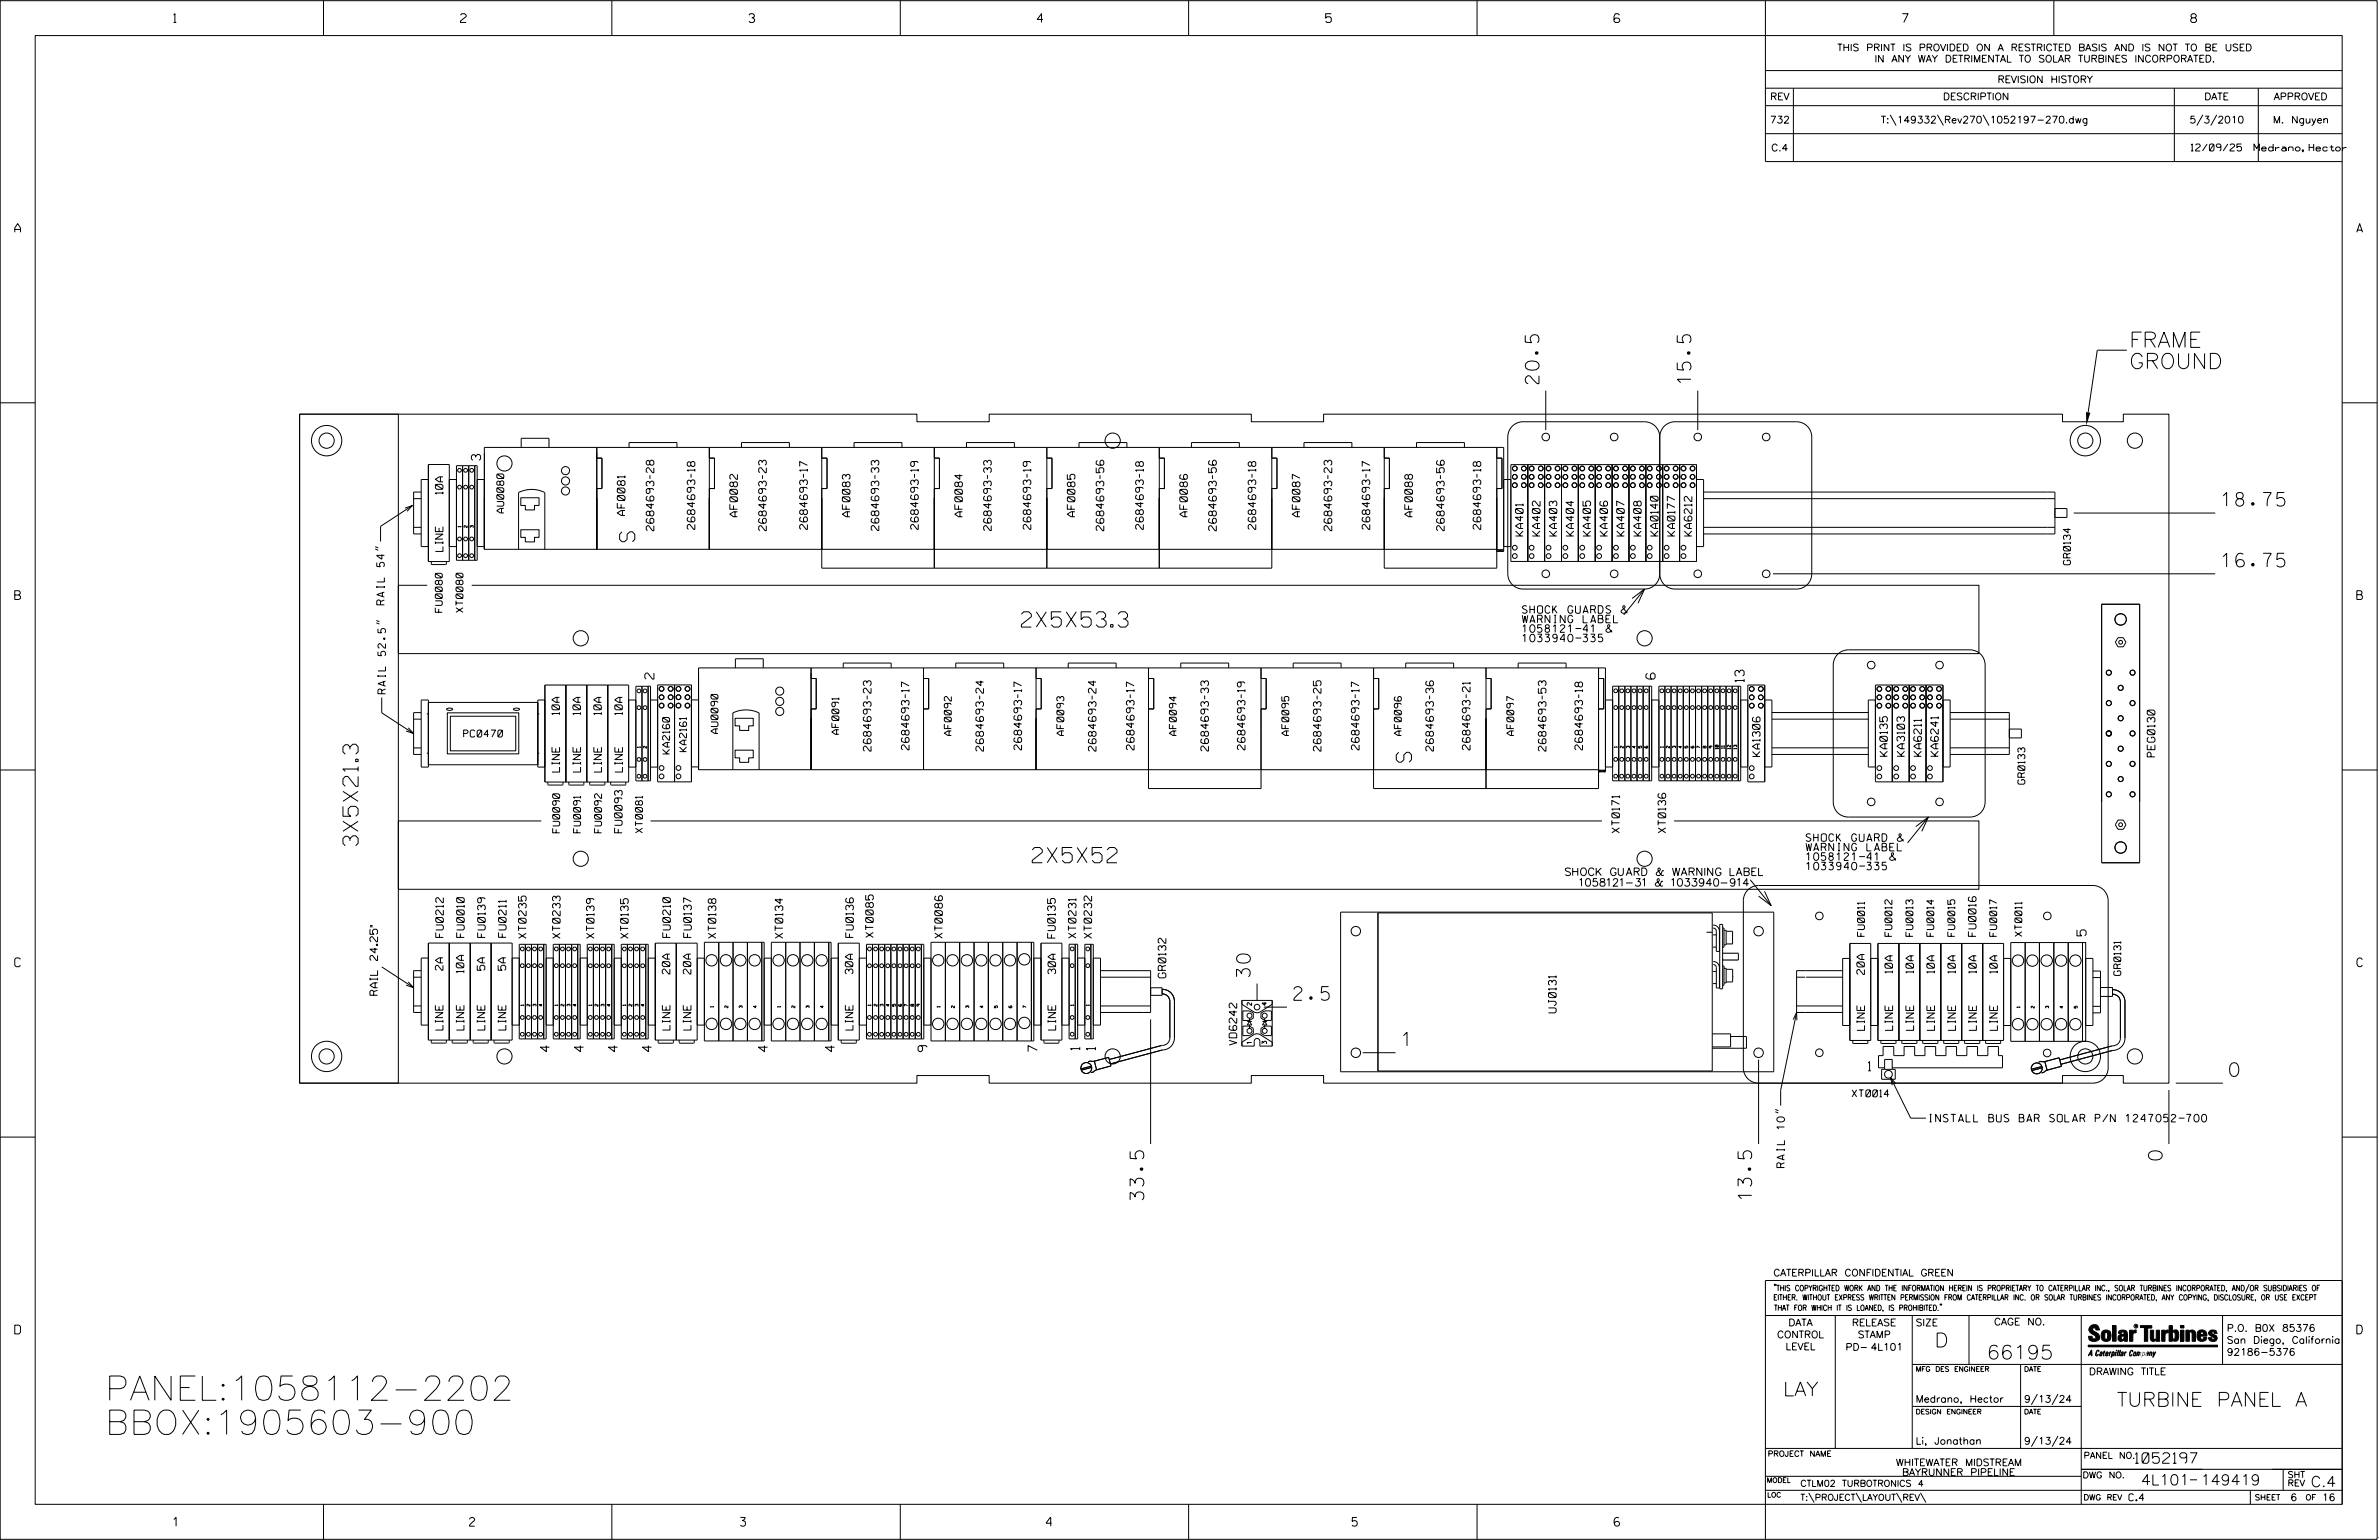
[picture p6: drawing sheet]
<svg xmlns="http://www.w3.org/2000/svg" width="864mm" height="559mm" viewBox="0 0 864 559" stroke-linecap="round" stroke-linejoin="round" font-family="sans-serif">
<defs><g id="words">
<g font-size="8.8">
<text x="38.1" y="508.1">PANEL:1058112-2202</text>
<text x="38.1" y="520.5">BBOX:1905603-900</text>
</g>
<g font-size="5.5">
<text x="773" y="126">FRAME</text>
<text x="773" y="133.8">GROUND</text>
<text x="230.4" y="196.6" transform="rotate(-90 230.4 196.6)">S</text>
<text x="370.8" y="227.5">2X5X53.3</text>
<text x="512.4" y="276.6" transform="rotate(-90 512.4 276.6)">S</text>
<text x="130" y="306.9" transform="rotate(-90 130 306.9)">3X5X21.3</text>
<text x="374.7" y="313">2X5X52</text>
</g>
<g font-size="5.1">
<text x="702.3" y="488.8">D</text>
<text x="721.2" y="493.2">66195</text>
<text x="647.3" y="506.5">LAY</text>
<text x="768.4" y="510.3">TURBINE PANEL A</text>
</g>
<g font-size="5">
<text x="558.7" y="139.3" transform="rotate(-90 558.7 139.3)">20.5</text>
<text x="613.8" y="139.3" transform="rotate(-90 613.8 139.3)">15.5</text>
<text x="806.6" y="183.7">18.75</text>
<text x="806.6" y="205.7">16.75</text>
<text x="453.8" y="354.4" transform="rotate(-90 453.8 354.4)">30</text>
<text x="469.7" y="363">2.5</text>
<text x="509.1" y="379.5">1</text>
<text x="809.4" y="390.6">0</text>
<text x="784.9" y="420.9" transform="rotate(-90 784.9 420.9)">0</text>
<text x="415.2" y="435.4" transform="rotate(-90 415.2 435.4)">33.5</text>
<text x="635.9" y="435.4" transform="rotate(-90 635.9 435.4)">13.5</text>
</g>
<g font-size="3.8">
<text x="775.1" y="531">1052197</text>
<text x="777.2" y="538.9">4L101</text>
<text x="798.8" y="538.9">149419</text>
<text x="838.8" y="539.5">C.4</text>
</g>
<g font-size="3.3">
<text x="174.5" y="167" transform="rotate(-90 174.5 167)">3</text>
<text x="237.4" y="246.4" transform="rotate(-90 237.4 246.4)">2</text>
<text x="600.8" y="246.4" transform="rotate(-90 600.8 246.4)">6</text>
<text x="633.1" y="247.5" transform="rotate(-90 633.1 247.5)">13</text>
<text x="757.3" y="339.6" transform="rotate(-90 757.3 339.6)">5</text>
<text x="199.5" y="381.6" transform="rotate(-90 199.5 381.6)">4</text>
<text x="211.8" y="381.6" transform="rotate(-90 211.8 381.6)">4</text>
<text x="224.2" y="381.6" transform="rotate(-90 224.2 381.6)">4</text>
<text x="236.5" y="381.6" transform="rotate(-90 236.5 381.6)">4</text>
<text x="278.6" y="381.6" transform="rotate(-90 278.6 381.6)">4</text>
<text x="302.9" y="381.6" transform="rotate(-90 302.9 381.6)">4</text>
<text x="336.6" y="381.6" transform="rotate(-90 336.6 381.6)">9</text>
<text x="376.5" y="381.6" transform="rotate(-90 376.5 381.6)">7</text>
<text x="392" y="381" transform="rotate(-90 392 381)">1</text>
<text x="397.7" y="381" transform="rotate(-90 397.7 381)">1</text>
<text x="678.1" y="388.5">1</text>
</g>
<g font-size="3.2">
<text x="63" y="8.2">1</text>
<text x="167.2" y="8.2">2</text>
<text x="271.8" y="8.2">3</text>
<text x="376.5" y="8.2">4</text>
<text x="481.2" y="8.2">5</text>
<text x="690.6" y="8.2">7</text>
<text x="795.3" y="8.2">8</text>
<text x="5.4" y="84.3">A</text>
<text x="855.5" y="84.3">A</text>
<text x="5.4" y="217.5">B</text>
<text x="855.6" y="217.5">B</text>
<text x="5.4" y="350.8">C</text>
<text x="855.6" y="350.8">C</text>
<text x="5.4" y="484">D</text>
<text x="855.6" y="484">D</text>
<text x="62.8" y="553.8">1</text>
<text x="170.4" y="553.8">2</text>
<text x="268.8" y="553.8">3</text>
<text x="379.8" y="553.8">4</text>
<text x="490.8" y="553.8">5</text>
<text x="585.9" y="553.8">6</text>
</g>
<g font-size="2.8">
<text x="160.8" y="179.3" transform="rotate(-90 160.8 179.3)">10A</text>
<text x="226.9" y="187" transform="rotate(-90 226.9 187)">AF0081</text>
<text x="267.7" y="187.5" transform="rotate(-90 267.7 187.5)">AF0082</text>
<text x="308.5" y="187.5" transform="rotate(-90 308.5 187.5)">AF0083</text>
<text x="349.4" y="187.5" transform="rotate(-90 349.4 187.5)">AF0084</text>
<text x="390.2" y="187.5" transform="rotate(-90 390.2 187.5)">AF0085</text>
<text x="431" y="187.5" transform="rotate(-90 431 187.5)">AF0086</text>
<text x="471.9" y="187.5" transform="rotate(-90 471.9 187.5)">AF0087</text>
<text x="512.7" y="187.5" transform="rotate(-90 512.7 187.5)">AF0088</text>
<text x="237.3" y="192.6" transform="rotate(-90 237.3 192.6)">2684693-28</text>
<text x="252.2" y="192.1" transform="rotate(-90 252.2 192.1)">2684693-18</text>
<text x="278.2" y="192.6" transform="rotate(-90 278.2 192.6)">2684693-23</text>
<text x="293.1" y="192.1" transform="rotate(-90 293.1 192.1)">2684693-17</text>
<text x="319" y="192.5" transform="rotate(-90 319 192.5)">2684693-33</text>
<text x="333.4" y="192.1" transform="rotate(-90 333.4 192.1)">2684693-19</text>
<text x="359.8" y="192.5" transform="rotate(-90 359.8 192.5)">2684693-33</text>
<text x="374.2" y="192.1" transform="rotate(-90 374.2 192.1)">2684693-19</text>
<text x="400.7" y="192.6" transform="rotate(-90 400.7 192.6)">2684693-56</text>
<text x="415" y="192.1" transform="rotate(-90 415 192.1)">2684693-18</text>
<text x="441.5" y="192.6" transform="rotate(-90 441.5 192.6)">2684693-56</text>
<text x="455.9" y="192.1" transform="rotate(-90 455.9 192.1)">2684693-18</text>
<text x="483.4" y="192.6" transform="rotate(-90 483.4 192.6)">2684693-23</text>
<text x="497.3" y="192.1" transform="rotate(-90 497.3 192.1)">2684693-17</text>
<text x="524.3" y="192.6" transform="rotate(-90 524.3 192.6)">2684693-56</text>
<text x="537.5" y="192.1" transform="rotate(-90 537.5 192.1)">2684693-18</text>
<text x="552.9" y="194.5" transform="rotate(-90 552.9 194.5)">KA401</text>
<text x="559" y="194.5" transform="rotate(-90 559 194.5)">KA402</text>
<text x="565.2" y="194.5" transform="rotate(-90 565.2 194.5)">KA403</text>
<text x="571.3" y="194.5" transform="rotate(-90 571.3 194.5)">KA404</text>
<text x="577.4" y="194.5" transform="rotate(-90 577.4 194.5)">KA405</text>
<text x="583.5" y="194.5" transform="rotate(-90 583.5 194.5)">KA406</text>
<text x="589.6" y="194.5" transform="rotate(-90 589.6 194.5)">KA407</text>
<text x="595.8" y="194.5" transform="rotate(-90 595.8 194.5)">KA408</text>
<text x="601.9" y="194.5" transform="rotate(-90 601.9 194.5)">KA0140</text>
<text x="608" y="194.5" transform="rotate(-90 608 194.5)">KA0177</text>
<text x="614.1" y="194.5" transform="rotate(-90 614.1 194.5)">KA6212</text>
<text x="160.8" y="200.1" transform="rotate(-90 160.8 200.1)">LINE</text>
<text x="139.5" y="219.4" transform="rotate(-90 139.5 219.4)">RAIL 54&quot;</text>
<text x="552.6" y="226">WARNING LABEL</text>
<text x="552.6" y="222.5">SHOCK GUARDS &amp;</text>
<text x="552.6" y="232.9">1033940-335</text>
<text x="552.6" y="229.4">1058121-41 &amp;</text>
<text x="140" y="251.7" transform="rotate(-90 140 251.7)">RAIL 52.5&quot;</text>
<text x="203.1" y="259.4" transform="rotate(-90 203.1 259.4)">10A</text>
<text x="210.7" y="259.4" transform="rotate(-90 210.7 259.4)">10A</text>
<text x="218.3" y="259.4" transform="rotate(-90 218.3 259.4)">10A</text>
<text x="225.9" y="259.4" transform="rotate(-90 225.9 259.4)">10A</text>
<text x="316.2" y="272.6" transform="rotate(-90 316.2 272.6)">2684693-23</text>
<text x="330" y="272.1" transform="rotate(-90 330 272.1)">2684693-17</text>
<text x="357" y="272.6" transform="rotate(-90 357 272.6)">2684693-24</text>
<text x="370.8" y="272.1" transform="rotate(-90 370.8 272.1)">2684693-17</text>
<text x="397.9" y="272.6" transform="rotate(-90 397.9 272.6)">2684693-24</text>
<text x="411.7" y="272.1" transform="rotate(-90 411.7 272.1)">2684693-17</text>
<text x="438.7" y="272.5" transform="rotate(-90 438.7 272.5)">2684693-33</text>
<text x="452" y="272.1" transform="rotate(-90 452 272.1)">2684693-19</text>
<text x="479.5" y="272.6" transform="rotate(-90 479.5 272.6)">2684693-25</text>
<text x="493.3" y="272.1" transform="rotate(-90 493.3 272.1)">2684693-17</text>
<text x="520.4" y="272.5" transform="rotate(-90 520.4 272.5)">2684693-36</text>
<text x="533.6" y="272.1" transform="rotate(-90 533.6 272.1)">2684693-21</text>
<text x="561.2" y="272.6" transform="rotate(-90 561.2 272.6)">2684693-53</text>
<text x="574.5" y="272.1" transform="rotate(-90 574.5 272.1)">2684693-18</text>
<text x="638.9" y="274.5" transform="rotate(-90 638.9 274.5)">KA1306</text>
<text x="685.1" y="274.4" transform="rotate(-90 685.1 274.4)">KA0135</text>
<text x="691.4" y="274.4" transform="rotate(-90 691.4 274.4)">KA3103</text>
<text x="697.5" y="274.4" transform="rotate(-90 697.5 274.4)">KA6211</text>
<text x="703.6" y="274.4" transform="rotate(-90 703.6 274.4)">KA6241</text>
<text x="782.2" y="274.6" transform="rotate(-90 782.2 274.6)">PEG0130</text>
<text x="203.1" y="280.1" transform="rotate(-90 203.1 280.1)">LINE</text>
<text x="210.7" y="280.1" transform="rotate(-90 210.7 280.1)">LINE</text>
<text x="218.3" y="280.1" transform="rotate(-90 218.3 280.1)">LINE</text>
<text x="225.9" y="280.1" transform="rotate(-90 225.9 280.1)">LINE</text>
<text x="225.9" y="302.2" transform="rotate(-90 225.9 302.2)">FU0093</text>
<text x="587.9" y="302.2" transform="rotate(-90 587.9 302.2)">XT0171</text>
<text x="604.7" y="302.2" transform="rotate(-90 604.7 302.2)">XT0136</text>
<text x="655.6" y="305.3">SHOCK GUARD &amp;</text>
<text x="655.6" y="308.7">WARNING LABEL</text>
<text x="568.3" y="317.7">SHOCK GUARD &amp; WARNING LABEL</text>
<text x="655.6" y="315.6">1033940-335</text>
<text x="655.6" y="312.2">1058121-41 &amp;</text>
<text x="573.4" y="321.6">1058121-31 &amp; 1033940-914</text>
<text x="161" y="340.1" transform="rotate(-90 161 340.1)">FU0212</text>
<text x="168.5" y="340.1" transform="rotate(-90 168.5 340.1)">FU0010</text>
<text x="176.1" y="340.1" transform="rotate(-90 176.1 340.1)">FU0139</text>
<text x="183.7" y="340.1" transform="rotate(-90 183.7 340.1)">FU0211</text>
<text x="191" y="340.5" transform="rotate(-90 191 340.5)">XT0235</text>
<text x="203.3" y="340.5" transform="rotate(-90 203.3 340.5)">XT0233</text>
<text x="215.7" y="340.5" transform="rotate(-90 215.7 340.5)">XT0139</text>
<text x="228" y="340.5" transform="rotate(-90 228 340.5)">XT0135</text>
<text x="243.3" y="340.1" transform="rotate(-90 243.3 340.1)">FU0210</text>
<text x="251" y="340.2" transform="rotate(-90 251 340.2)">FU0137</text>
<text x="259.9" y="340.4" transform="rotate(-90 259.9 340.4)">XT0138</text>
<text x="284.1" y="340.4" transform="rotate(-90 284.1 340.4)">XT0134</text>
<text x="309.8" y="340.2" transform="rotate(-90 309.8 340.2)">FU0136</text>
<text x="317" y="340.2" transform="rotate(-90 317 340.2)">XT0085</text>
<text x="342.1" y="340.4" transform="rotate(-90 342.1 340.4)">XT0086</text>
<text x="383.1" y="340.4" transform="rotate(-90 383.1 340.4)">FU0135</text>
<text x="390.6" y="340.4" transform="rotate(-90 390.6 340.4)">XT0231</text>
<text x="396.3" y="340.4" transform="rotate(-90 396.3 340.4)">XT0232</text>
<text x="717.3" y="339.8" transform="rotate(-90 717.3 339.8)">FU0016</text>
<text x="160.8" y="352.1" transform="rotate(-90 160.8 352.1)">2A</text>
<text x="168.4" y="353" transform="rotate(-90 168.4 353)">10A</text>
<text x="176" y="352.1" transform="rotate(-90 176 352.1)">5A</text>
<text x="183.6" y="352.1" transform="rotate(-90 183.6 352.1)">5A</text>
<text x="243.2" y="353.5" transform="rotate(-90 243.2 353.5)">20A</text>
<text x="250.8" y="353.5" transform="rotate(-90 250.8 353.5)">20A</text>
<text x="309.6" y="353.4" transform="rotate(-90 309.6 353.4)">30A</text>
<text x="383.2" y="353.4" transform="rotate(-90 383.2 353.4)">30A</text>
<text x="676.8" y="353.6" transform="rotate(-90 676.8 353.6)">20A</text>
<text x="687" y="353.1" transform="rotate(-90 687 353.1)">10A</text>
<text x="694.6" y="353.1" transform="rotate(-90 694.6 353.1)">10A</text>
<text x="702.2" y="353.1" transform="rotate(-90 702.2 353.1)">10A</text>
<text x="709.8" y="353.1" transform="rotate(-90 709.8 353.1)">10A</text>
<text x="717.4" y="353.1" transform="rotate(-90 717.4 353.1)">10A</text>
<text x="725" y="353.1" transform="rotate(-90 725 353.1)">10A</text>
<text x="423.2" y="354.8" transform="rotate(-90 423.2 354.8)">GR0132</text>
<text x="137" y="361.1" transform="rotate(-90 137 361.1)">RAIL 24.25&quot;</text>
<text x="564.9" y="367.5" transform="rotate(-90 564.9 367.5)">UJ0131</text>
<text x="160.8" y="373.8" transform="rotate(-90 160.8 373.8)">LINE</text>
<text x="168.4" y="373.8" transform="rotate(-90 168.4 373.8)">LINE</text>
<text x="176" y="373.8" transform="rotate(-90 176 373.8)">LINE</text>
<text x="183.6" y="373.8" transform="rotate(-90 183.6 373.8)">LINE</text>
<text x="243.2" y="373.8" transform="rotate(-90 243.2 373.8)">LINE</text>
<text x="250.8" y="373.8" transform="rotate(-90 250.8 373.8)">LINE</text>
<text x="309.6" y="373.8" transform="rotate(-90 309.6 373.8)">LINE</text>
<text x="383.2" y="373.8" transform="rotate(-90 383.2 373.8)">LINE</text>
<text x="676.8" y="373.9" transform="rotate(-90 676.8 373.9)">LINE</text>
<text x="687" y="373.9" transform="rotate(-90 687 373.9)">LINE</text>
<text x="694.6" y="373.9" transform="rotate(-90 694.6 373.9)">LINE</text>
<text x="702.2" y="373.9" transform="rotate(-90 702.2 373.9)">LINE</text>
<text x="709.8" y="373.9" transform="rotate(-90 709.8 373.9)">LINE</text>
<text x="717.4" y="373.9" transform="rotate(-90 717.4 373.9)">LINE</text>
<text x="725.1" y="373.9" transform="rotate(-90 725.1 373.9)">LINE</text>
<text x="449" y="379.2" transform="rotate(-90 449 379.2)">VD6242</text>
<text x="699.9" y="407.1">INSTALL BUS BAR SOLAR P/N 1247052-700</text>
<text x="647.8" y="423.6" transform="rotate(-90 647.8 423.6)">RAIL 10&quot;</text>
</g>
<g font-size="2.5">
<text x="666.9" y="18.5">THIS PRINT IS PROVIDED ON A RESTRICTED BASIS AND IS NOT TO BE USED</text>
<text x="680.5" y="22.6">IN ANY WAY DETRIMENTAL TO SOLAR TURBINES INCORPORATED.</text>
<text x="725.1" y="30">REVISION HISTORY</text>
<text x="642.6" y="36.3">REV</text>
<text x="705.3" y="36.3">DESCRIPTION</text>
<text x="800.2" y="36.3">DATE</text>
<text x="825.4" y="36.3">APPROVED</text>
<text x="642.5" y="44.7">732</text>
<text x="682.8" y="44.7">T:\149332\Rev270\1052197-270.dwg</text>
<text x="794.8" y="44.7">5/3/2010</text>
<text x="825.1" y="44.7">M. Nguyen</text>
<text x="643" y="54.8">C.4</text>
<text x="795.4" y="54.8">12/09/25</text>
<text x="818.2" y="54.8">Medrano, Hector</text>
<text x="182.9" y="186.1" transform="rotate(-90 182.9 186.1)">AU0080</text>
<text x="751.6" y="204.9" transform="rotate(-90 751.6 204.9)">GR0134</text>
<text x="160.6" y="222.2" transform="rotate(-90 160.6 222.2)">FU0080</text>
<text x="168.1" y="222.2" transform="rotate(-90 168.1 222.2)">XT0080</text>
<text x="168.3" y="267.4">PC0470</text>
<text x="260.6" y="266.1" transform="rotate(-90 260.6 266.1)">AU0090</text>
<text x="304.5" y="266.5" transform="rotate(-90 304.5 266.5)">AF0091</text>
<text x="345.3" y="266.9" transform="rotate(-90 345.3 266.9)">AF0092</text>
<text x="386.2" y="266.9" transform="rotate(-90 386.2 266.9)">AF0093</text>
<text x="427" y="266.9" transform="rotate(-90 427 266.9)">AF0094</text>
<text x="467.9" y="266.9" transform="rotate(-90 467.9 266.9)">AF0095</text>
<text x="508.7" y="266.9" transform="rotate(-90 508.7 266.9)">AF0096</text>
<text x="549.5" y="266.9" transform="rotate(-90 549.5 266.9)">AF0097</text>
<text x="243.1" y="273.6" transform="rotate(-90 243.1 273.6)">KA2160</text>
<text x="249.2" y="272.7" transform="rotate(-90 249.2 272.7)">KA2161</text>
<text x="735" y="284.5" transform="rotate(-90 735 284.5)">GR0133</text>
<text x="203.2" y="302.2" transform="rotate(-90 203.2 302.2)">FU0090</text>
<text x="210.8" y="302.2" transform="rotate(-90 210.8 302.2)">FU0091</text>
<text x="218.4" y="302.2" transform="rotate(-90 218.4 302.2)">FU0092</text>
<text x="233.2" y="302.2" transform="rotate(-90 233.2 302.2)">XT0081</text>
<text x="676.8" y="339.8" transform="rotate(-90 676.8 339.8)">FU0011</text>
<text x="686.8" y="339.8" transform="rotate(-90 686.8 339.8)">FU0012</text>
<text x="694.4" y="339.8" transform="rotate(-90 694.4 339.8)">FU0013</text>
<text x="702" y="339.8" transform="rotate(-90 702 339.8)">FU0014</text>
<text x="709.6" y="339.8" transform="rotate(-90 709.6 339.8)">FU0015</text>
<text x="724.8" y="339.8" transform="rotate(-90 724.8 339.8)">FU0017</text>
<text x="734" y="339.8" transform="rotate(-90 734 339.8)">XT0011</text>
<text x="769.9" y="353.9" transform="rotate(-90 769.9 353.9)">GR0131</text>
<text x="672.3" y="398">XT0014</text>
<text x="643.8" y="463">CATERPILLAR CONFIDENTIAL GREEN</text>
<text x="645.1" y="485.5">CONTROL</text>
<text x="649.2" y="481.1">DATA</text>
<text x="672.3" y="481.1">RELEASE</text>
<text x="674.4" y="485.5">STAMP</text>
<text x="695.4" y="481.1">SIZE</text>
<text x="723.8" y="480.8">CAGE NO.</text>
<text x="808.4" y="483.1">P.O. B0X 85376</text>
<text x="648.2" y="489.8">LEVEL</text>
<text x="669.9" y="490">PD- 4L101</text>
<text x="808.4" y="487.5">San Diego, California</text>
<text x="808.4" y="491.8">92186-5376</text>
<text x="758.3" y="498.9">DRAWING TITLE</text>
<text x="695.4" y="508.9">Medrano, Hector</text>
<text x="734.8" y="508.9">9/13/24</text>
<text x="695.4" y="524.1">Li, Jonathan</text>
<text x="734.8" y="524.1">9/13/24</text>
<text x="688.2" y="531.9">WHITEWATER MIDSTREAM</text>
<text x="690.5" y="535.5">BAYRUNNER PIPELINE</text>
<text x="772.8" y="544.6">C.4</text>
<text x="831.4" y="544.6">6</text>
<text x="842.9" y="544.6">16</text>
</g>
<g font-size="2.3">
<text x="756.4" y="529.2">PANEL NO.</text>
<text x="653.5" y="539.4">CTLM02 TURBOTRONICS 4</text>
<text x="756" y="536.3">DWG NO.</text>
<text x="830.4" y="539.3">REV</text>
<text x="830.4" y="536.2">SHT</text>
<text x="653.5" y="544.5">T:\PROJECT\LAYOUT\REV\</text>
</g>
<g font-size="2">
<text x="643.8" y="468.4">&quot;THIS COPYRIGHTED WORK AND THE INFORMATION HEREIN IS PROPRIETARY TO CATERPILLAR INC., SOLAR TURBINES INCORPORATED, AND/OR SUBSIDIARIES OF</text>
<text x="643.8" y="471.8">EITHER. WITHOUT EXPRESS WRITTEN PERMISSION FROM CATERPILLAR INC. OR SOLAR TURBINES INCORPORATED, ANY COPYING, DISCLOSURE, OR USE EXCEPT</text>
<text x="644" y="475.6">THAT FOR WHICH IT IS LOANED, IS PROHIBITED.&quot;</text>
<text x="641.7" y="528.5">PROJECT NAME</text>
<text x="756.3" y="544.3">DWG REV</text>
<text x="818.5" y="544.3">SHEET</text>
<text x="836.9" y="544.3">OF</text>
</g>
<g font-size="1.8">
<text x="695.4" y="497.6">MFG DES ENGINEER</text>
<text x="734.8" y="497.6">DATE</text>
<text x="695.4" y="513.1">DESIGN ENGINEER</text>
<text x="734.8" y="513.1">DATE</text>
<text x="641.3" y="538">MODEL</text>
<text x="641.5" y="543.3">LOC</text>
</g>
<g font-size="1.7">
<text x="454.4" y="364.8" transform="rotate(-90 454.4 364.8)">2</text>
<text x="459.8" y="364.8" transform="rotate(-90 459.8 364.8)">4</text>
<text x="454.3" y="378.8" transform="rotate(-90 454.3 378.8)">1</text>
<text x="459.8" y="378.8" transform="rotate(-90 459.8 378.8)">3</text>
</g>
<g font-size="1.1">
<text x="167.4" y="191.3" transform="rotate(-90 167.4 191.3)">1</text>
<text x="169.6" y="191.4" transform="rotate(-90 169.6 191.4)">2</text>
<text x="171.8" y="191.4" transform="rotate(-90 171.8 191.4)">3</text>
<text x="232.5" y="271.3" transform="rotate(-90 232.5 271.3)">1</text>
<text x="234.7" y="271.5" transform="rotate(-90 234.7 271.5)">2</text>
<text x="587.1" y="271.3" transform="rotate(-90 587.1 271.3)">1</text>
<text x="589.3" y="271.4" transform="rotate(-90 589.3 271.4)">2</text>
<text x="591.5" y="271.4" transform="rotate(-90 591.5 271.4)">3</text>
<text x="593.7" y="271.4" transform="rotate(-90 593.7 271.4)">4</text>
<text x="595.9" y="271.4" transform="rotate(-90 595.9 271.4)">5</text>
<text x="598.1" y="271.4" transform="rotate(-90 598.1 271.4)">6</text>
<text x="603.8" y="271.3" transform="rotate(-90 603.8 271.3)">1</text>
<text x="606.1" y="271.4" transform="rotate(-90 606.1 271.4)">2</text>
<text x="608.3" y="271.4" transform="rotate(-90 608.3 271.4)">3</text>
<text x="610.5" y="271.4" transform="rotate(-90 610.5 271.4)">4</text>
<text x="612.7" y="271.4" transform="rotate(-90 612.7 271.4)">5</text>
<text x="614.9" y="271.4" transform="rotate(-90 614.9 271.4)">6</text>
<text x="619.4" y="271.4" transform="rotate(-90 619.4 271.4)">8</text>
<text x="621.6" y="271.4" transform="rotate(-90 621.6 271.4)">9</text>
<text x="623.8" y="271.8" transform="rotate(-90 623.8 271.8)">10</text>
<text x="626" y="271.6" transform="rotate(-90 626 271.6)">11</text>
<text x="628.2" y="271.8" transform="rotate(-90 628.2 271.8)">12</text>
<text x="630.4" y="271.8" transform="rotate(-90 630.4 271.8)">13</text>
<text x="190.2" y="364.9" transform="rotate(-90 190.2 364.9)">1</text>
<text x="192.4" y="365.1" transform="rotate(-90 192.4 365.1)">2</text>
<text x="194.6" y="365.1" transform="rotate(-90 194.6 365.1)">3</text>
<text x="196.8" y="365.1" transform="rotate(-90 196.8 365.1)">4</text>
<text x="202.5" y="364.9" transform="rotate(-90 202.5 364.9)">1</text>
<text x="204.7" y="365.1" transform="rotate(-90 204.7 365.1)">2</text>
<text x="206.9" y="365.1" transform="rotate(-90 206.9 365.1)">3</text>
<text x="209.2" y="365.1" transform="rotate(-90 209.2 365.1)">4</text>
<text x="214.9" y="364.9" transform="rotate(-90 214.9 364.9)">1</text>
<text x="217.1" y="365.1" transform="rotate(-90 217.1 365.1)">2</text>
<text x="219.3" y="365.1" transform="rotate(-90 219.3 365.1)">3</text>
<text x="221.5" y="365.1" transform="rotate(-90 221.5 365.1)">4</text>
<text x="227.2" y="364.9" transform="rotate(-90 227.2 364.9)">1</text>
<text x="229.4" y="365.1" transform="rotate(-90 229.4 365.1)">2</text>
<text x="231.6" y="365.1" transform="rotate(-90 231.6 365.1)">3</text>
<text x="233.9" y="365.1" transform="rotate(-90 233.9 365.1)">4</text>
<text x="259" y="365.5" transform="rotate(-90 259 365.5)">1</text>
<text x="264.2" y="365.7" transform="rotate(-90 264.2 365.7)">2</text>
<text x="269.4" y="365.7" transform="rotate(-90 269.4 365.7)">3</text>
<text x="274.6" y="365.7" transform="rotate(-90 274.6 365.7)">4</text>
<text x="283.3" y="365.5" transform="rotate(-90 283.3 365.5)">1</text>
<text x="288.5" y="365.7" transform="rotate(-90 288.5 365.7)">2</text>
<text x="293.7" y="365.7" transform="rotate(-90 293.7 365.7)">3</text>
<text x="298.9" y="365.7" transform="rotate(-90 298.9 365.7)">4</text>
<text x="316.2" y="364.9" transform="rotate(-90 316.2 364.9)">1</text>
<text x="318.4" y="365.1" transform="rotate(-90 318.4 365.1)">2</text>
<text x="320.6" y="365.1" transform="rotate(-90 320.6 365.1)">3</text>
<text x="322.8" y="365.1" transform="rotate(-90 322.8 365.1)">4</text>
<text x="325" y="365.1" transform="rotate(-90 325 365.1)">5</text>
<text x="327.3" y="365.1" transform="rotate(-90 327.3 365.1)">6</text>
<text x="331.7" y="365.1" transform="rotate(-90 331.7 365.1)">8</text>
<text x="333.9" y="365.1" transform="rotate(-90 333.9 365.1)">9</text>
<text x="341.3" y="365.5" transform="rotate(-90 341.3 365.5)">1</text>
<text x="346.5" y="365.7" transform="rotate(-90 346.5 365.7)">2</text>
<text x="351.7" y="365.7" transform="rotate(-90 351.7 365.7)">3</text>
<text x="356.9" y="365.7" transform="rotate(-90 356.9 365.7)">4</text>
<text x="362.1" y="365.7" transform="rotate(-90 362.1 365.7)">5</text>
<text x="367.3" y="365.7" transform="rotate(-90 367.3 365.7)">6</text>
<text x="372.5" y="365.7" transform="rotate(-90 372.5 365.7)">7</text>
<text x="389.7" y="364.9" transform="rotate(-90 389.7 364.9)">1</text>
<text x="395.4" y="364.9" transform="rotate(-90 395.4 364.9)">1</text>
<text x="733.2" y="365.6" transform="rotate(-90 733.2 365.6)">1</text>
<text x="738.5" y="365.8" transform="rotate(-90 738.5 365.8)">2</text>
<text x="743.7" y="365.8" transform="rotate(-90 743.7 365.8)">3</text>
<text x="748.9" y="365.8" transform="rotate(-90 748.9 365.8)">4</text>
<text x="754.1" y="365.8" transform="rotate(-90 754.1 365.8)">5</text>
</g>
<text font-size=".9" x="775.1" y="481.7">R</text>
</g></defs>
<g fill="none" stroke="#000" stroke-width=".36">
<path d="M.1 .2h862.8v558.4h-862.8zM12.8 12.9h837.4v533h-837.4zM117.4 .2v12.7M222.1 .2v12.7M326.8 .2v12.7M431.5 .2v12.7M536.2 .2v12.7M587.9 5.5l-.5-.5h-1l-.5 1v1.7l.5 .4h1l.6-.4v-.6l-.6-.5h-1l-.5 .5M640.9 .2v58.4h209.3M745.6 .2v12.7M640.9 25.6h209.3M640.9 32h209.3"/>
<path d="M640.9 38.3h209.3M651 32v26.6M789.3 32v26.6M819.8 32v26.6M640.9 48.5h209.3M686.2 41.7l2.1 3.8M703.3 41.7l2.2 3.8M719.9 41.7l2.1 3.8M799.6 41.7l-2.1 3.8M804.7 41.7l-2.2 3.8M772.1 127.1h-10.8l-3.3 22.5M.1 146.2h12.7"/>
<path d="M108.8 150.3h35.8v242.7h-35.8zM108.8 150.3h224v2.7h26.3v-2.7h95.1v2.7h26.3v-2.7h268.2v2.7h22.1v-2.7h16.5v242.7h-16.5v-2.7h-22.1v2.7h-268.2v-2.7h-26.3v2.7h-95.1v-2.7h-26.3v2.7h-224zM561.1 141.7v14.4M602.5 158.6a5.5 5.5 0 0 1 5.5-5.6h44.2a5.5 5.5 0 0 1 5.5 5.6v49.6a5.5 5.5 0 0 1-5.5 5.5h-44.2a5.5 5.5 0 0 1-5.5-5.5M602.5 158.6v49.6M602.5 158.6a5.5 5.5 0 0 0-5.5-5.6h-44.1a5.5 5.5 0 0 0-5.6 5.6v49.6a5.5 5.5 0 0 0 5.6 5.5h44.1M616.3 141.7v14.4M850.2 146.2h12.7M152.9 178.5h-2.8v15.2h2.8M155.5 168.6h7.6v35.2h-7.6zM155.5 174h-2.6v24.3h2.6M163.1 174h2.6"/>
<path d="M165.7 169h7.5v34.3h-7.5zM167.9 169v34.3M170.1 169v34.3M172.3 169v34.3M173.2 174h2.6M189.2 162.3v-3.3h10.1v3.3M216.6 166.2h1.9v11.1h-1.9M216.6 162.3v37M228.4 162.3v-1.7h17.3v1.7M257.5 166.2h1.9v11.1h-1.9M257.5 162.3v37M269.2 162.3v-1.7h17.4v1.7"/>
<path d="M298.3 162.3v43.9h163.4v-43.9M298.3 166.2h1.9v11.1h-1.9M310 162.3v-1.7h17.4v1.7M339.2 166.2h1.8v11.1h-1.8M339.2 162.3v43.9M350.8 162.3v-1.7h17.4v1.7M380 166.2h1.9v11.1h-1.9M380 162.3v43.9M391.7 162.3v-1.7h17.4v1.7M420.8 166.2h1.9v11.1h-1.9M420.8 162.3v43.9M432.5 162.3v-1.7h17.4v1.7"/>
<path d="M461.7 166.2h1.8v11.1h-1.8M473.4 162.3v-1.7h17.3v1.7M502.5 166.2h1.9v11.1h-1.9M514.2 162.3v-1.7h17.4v1.7M543.3 162.3v43.9h-40.8v-43.9M543.3 166.2h1.9v11.1h-1.9M545.9 174h2.6M548.5 168.6h67.3v35.1h-67.3zM554.6 168.6v35.1M560.7 168.6v35.1M566.8 168.6v35.1M572.9 168.6v35.1"/>
<path d="M579.1 168.6v35.1M585.2 168.6v35.1M591.3 168.6v35.1M597.5 168.6v35.1M603.6 168.6v35.1M609.7 168.6v35.1M615.8 174h2.6v24.3h-2.6M618.4 178.5h127.5v15.2h-127.5M136.2 199.2l1.1 .5M136.2 198.4l1.1 .4M147 184.4l2.7-1-1.9 2.1M149.7 183.4l-11.6 7.6v5.5"/>
<path d="M150.1 191.3h2.8M150.1 180.9h2.8M163.1 198.3h2.6M173.2 198.3h2.6M188.2 199.3v-20.6a10.6 10.6 0 0 1 9.6 0v20.6M189.1 180.6h6.6v2.8h-1.7v1.6h-3.3v-1.6h-1.6zM189.1 192.2h6.6v2.8h-1.7v1.6h-3.3v-1.6h-1.6zM543.3 199.5h2.6l-2.6 .6h2.6zM543.3 199.3h-367.5v-37h370.1v37.8M545.9 198.3h2.6M618.4 191.3h127.5M618.4 180.9h127.5"/>
<path d="M745.9 184.5h4.4v3.2h-4.4M752.8 186.2h51.4M155.1 212.4h-10.5v24.8h573.8v-24.8h-547.2M156.6 203.8l.2 1.1h5l.2-1.1M592.5 217.2l4.5-3.5-2.4 5.2M597 213.7l-7.5 9.4M602.5 208.2a5.5 5.5 0 0 1-5.5 5.5M643.6 208.2h160.6M762.9 219.3h13.8v93.8h-13.8zM136.6 226l1.1 .4M136.6 225.1l1.1 .5M667.1 237.4l2.1-1.3 1.8-.3h44.1a5.5 5.5 0 0 1 5.5 5.5v49.7a5.4 5.4 0 0 1-5.5 5.5h-44.1a5.4 5.4 0 0 1-5.5-5.5v-49.7l.5-2.4z"/>
<path d="M768.8 231.4h2l.9 1.6-.9 1.7h-2l-.9-1.7zM138.6 253.1v5.6l11.5 7.5M152.9 258.6h-2.8v15.2h2.8M152.9 254h2.6v24.3h-2.6zM154.9 259h.6M155.5 254.9h39.7M162.2 257.2l1.5-.2 .6 .4a1.67 1.67 0 0 1-2.2 0zM162.4 258.7h25.9v14.8h-25.9zM163.5 259.9h23.7v12.6h-23.7zM186.5 257.2l1.4-.2 .7 .4a1.67 1.67 0 0 1-2.2 0zM195.2 259h.6M197.8 248.6h30.4v35.2h-30.4z"/>
<path d="M197.8 254h-2.6v24.3h2.6M205.4 248.6v35.2M213 248.6v35.2M220.6 248.6v35.2M228.2 254h2.6M230.8 249h5.3v34.3l-5.3 .1zM233 249v34.4M235.3 249v34.4M236.1 254h2.6M238.7 248.5h12.3v35.2h-12.3zM244.9 248.5v35.2M251 254h2.6"/>
<path d="M266.9 242.4v-3.4h10.2v3.4M294.4 246.2h1.9v11h-1.9M294.4 242.4v36.9M306.1 242.4v-1.8h17.4v1.8M335.2 246.2h1.9v11h-1.9M335.2 242.4v36.9M347 242.4v-1.8h17.3v1.8M376.1 246.2h1.9v11h-1.9M376.1 242.4v36.9M387.8 242.4v-1.8h17.4v1.8M416.9 242.4v43.7h40.9v-43.7M416.9 246.2h1.9v11h-1.9"/>
<path d="M428.6 242.4v-1.8h17.4v1.8M457.8 246.2h1.8v11h-1.8M469.4 242.4v-1.8h17.4v1.8M498.6 246.2h1.9v11h-1.9M498.6 242.4v43.7h81.7v-43.7M510.3 242.4v-1.8h17.4v1.8M539.4 246.2h1.9v11h-1.9M539.4 242.4v43.7M551.1 242.4v-1.8h17.4v1.8M580.3 246.2h1.9v11h-1.9M582.8 254h2.6M585.4 249h14.2v34.3h-14.2z"/>
<path d="M587.6 249v34.3M589.8 249v34.3M592 249v34.3M594.3 249v34.3M596.5 249v34.3M598.7 249v34.3M599.6 254h2.6M602.2 249h29.7v34.3h-29.7zM604.4 249v34.3M606.6 249v34.3M608.8 249v34.3M611 249v34.3"/>
<path d="M613.3 249v34.3M615.5 249v34.3M617.7 249v34.3M619.9 249v34.3M622.1 249v34.3M624.3 249v34.3M626.6 249v34.3M628.8 249v34.3M631 249v34.3M631.9 254h2.6M634.5 248.6h6.1v35.1h-6.1zM640.6 254h2.6v24.3h-2.6"/>
<path d="M643.2 258.6h35M680.8 248.6h24.5v35.1h-24.5zM680.8 254h-2.6v24.3h2.6M686.9 248.6v35.1M693.1 248.6v35.1M699.2 248.6v35.1M705.3 254h2.6v24.3h-2.6M707.9 258.6h21.5v15.2h-21.5M.1 279.4h12.7M148.2 264.1l1.9 2.1-2.7-.9M150.1 271.4h2.8M150.1 260.9h2.8"/>
<path d="M154.9 273.3h.6M155.5 277.5h39.7M195.2 273.3h.6M228.2 278.3h2.6M236.1 278.3h2.6M251 278.3h2.6M266 279.3v-20.6a10.9 10.9 0 0 1 9.6 0v20.6M266.8 260.6h6.6v2.8h-1.6v1.6h-3.3v-1.6h-1.7zM266.8 272.2h6.6v2.8h-1.6v1.6h-3.3v-1.6h-1.7zM580.3 279.3h-326.7v-36.9h329.2v37.7M580.3 279.5h2.5l-2.5 .6h2.5zM582.8 278.3h2.6"/>
<path d="M599.6 278.3h2.6M617.1 271.3l-1.1-.6v.7M631.9 278.3h2.6M643.2 273.8h35M643.2 271.4h35M643.2 260.9h35M707.9 271.4h21.5M707.9 260.9h21.5M729.4 264.5h4.4v3.3h-4.4M850.2 279.4h12.7M196.5 297.9h-51.9v24.8h573.8v-24.8h-110.7M198.9 283.8v.9l.2 .2h5.1l.2-1.1"/>
<path d="M206.5 283.8l.2 1.1h5l.2-1.1M214.1 283.8v.9l.2 .2h5.1l.2-1.1M221.7 283.8l.2 1.1h5l.3-1.1M236.1 297.9h345.4M695.5 299.9l4.5-3.4-2.4 5.2M700 296.5l-7.5 9.4M768.8 297.6h2l.9 1.7-.9 1.6h-2l-.9-1.6zM635.4 319.2l7.5 9.4M486.7 331h157.2v57.9h-157.2zM500.2 331.3h121.4v57.3h-121.4zM619.5 338.3h2.1M621.8 335.7a2.23 2.23 0 0 1 2.4 2.2v7.3h-1.2v-7.3l-.4-.9-.8-.2"/>
<path d="M621.8 339.2h1.2M624.3 335.4h1v23.4h-1zM625.3 336.7h.5v7h-.5M625.8 337.6h.8v5.3h-.8M626.6 337.9h2.3v4.6h-2.3M634.5 322.9l2-1.3 1.9-.3h121.3a5.5 5.5 0 0 1 5.6 5.5v60.7a5.5 5.5 0 0 1-5.6 5.5h-121.3a5.5 5.5 0 0 1-5.6-5.5v-60.7l.4-1.8zM640.5 323.4l2.4 5.2-4.5-3.4M138.6 350.8l11.5 7.6M148.2 356.3l1.9 2.1-2.7-.9M150.1 354.6h2.8M152.9 352.2h-2.8v15.2h2.8M155.5 342.2h30.4v35.2h-30.4z"/>
<path d="M155.5 347.6h-2.6v24.4h2.6M163.1 342.2v35.2M170.7 342.2v35.2M178.3 342.2v35.2M185.9 347.6h2.6M188.5 342.7h9.8v34.3h-9.8zM190.7 342.7v34.3M192.9 342.7v34.3M195.2 342.7v34.3M197.4 342.7v34.3M198.3 347.6h2.5M200.8 342.7h9.8v34.3h-9.8z"/>
<path d="M203.1 342.7v34.3M205.3 342.7v34.3M207.5 342.7v34.3M209.7 342.7v34.3M210.6 347.6h2.6M213.2 342.7h9.8v34.3h-9.8zM215.4 342.7v34.3M217.6 342.7v34.3M219.9 342.7v34.3M222.1 342.7v34.3M223 347.7h2.5M225.5 342.7h9.8v34.3h-9.8z"/>
<path d="M227.8 342.7v34.3M230 342.7v34.3M232.2 342.7v34.3M234.4 342.7v34.3M235.3 347.7h2.6M237.9 342.2h15.2v35.2h-15.2zM245.5 342.2v35.2M253.1 347.7h2.6M260.9 341.9v35.8M266.1 341.9v35.8M271.3 341.9v35.8M276.5 341.9v35.8h-20.8v-35.8h21.7v35.8"/>
<path d="M277.4 347.7h2.6M285.2 341.9v35.8M290.4 341.9v35.8M295.6 341.9v35.8M300.8 341.9v35.8h-20.8v-35.8h21.7v35.8M301.7 347.7h2.6M304.3 342.2h7.6v35.2h-7.6zM311.9 347.7h2.6M314.5 342.7h20.9v34.3h-20.9zM316.7 342.7v34.3M318.9 342.7v34.3M321.2 342.7v34.3"/>
<path d="M323.4 342.7v34.3M325.6 342.7v34.3M327.8 342.7v34.3M330.1 342.7v34.3M332.2 342.7v34.3M334.5 342.7v34.3M335.4 347.7h2.6M343.2 341.9v35.8M348.4 341.9v35.8M353.6 341.9v35.8M358.8 341.9v35.8M364 341.9v35.8"/>
<path d="M369.2 341.9v35.8M374.4 341.9v35.8h-36.4v-35.8h37.3v35.8M375.3 347.7h2.6M377.9 342.2h7.6v35.2h-7.6zM385.5 347.7h2.6M388.1 342.6h3.1v34.4h-3.1zM390.3 342.6v34.4M391.2 347.6h2.6M393.8 342.7h3.1v34.3h-3.1zM396 342.7v34.3M396.9 347.7h2.6v24.3h-2.6M399.5 352.2h18.2v15.2h-18.2"/>
<path d="M399.5 354.6h18.2M417.7 358.4h4.2v2.8h-4.2M421.9 359a4.3 4.3 0 0 1 4.4 4.4v13.2a4.3 4.3 0 0 1-4.4 4.4l-18.8 5M456.3 356.9v6.1M621.8 348.9a2.23 2.23 0 0 1 2.4 2.2v7.4h-1.2v-7.4l-.4-.9-.8-.2M621.8 356.9h1.2M621.8 352.5h1.2M621.8 343.7h1.2M625.3 350.5h.5v7h-.5M625.4 345.8l.3 .2 .2-.2 .3 .2 .3-.2 .2 .2 .3-.2 .3 .2 .3-.2 .2 .2 .3-.2 .3 .2 .3-.2 .2 .2 .3-.2 .3 .2 .3-.2 .3 .2 .8-.2 .1 2.6-.4 .1-.3-.3-.2 .3-.3-.3-.3 .3-.3-.3-.3 .3-.2-.3-.3 .3-.3-.3-.3 .3-.2-.3-.3 .3-.3-.3-.3 .3-.2-.3-.3 .3-.3-.3-.2 .3-.4-.6M625.4 345.8h-.1M625.8 351.4h.8v5.3h-.8"/>
<path d="M626.6 351.7h2.4v4.6h-2.4M652.2 354.6h3.1M655.6 354.6h13.3M668.9 352.2h-16.7v15.2M671.5 347.8h-2.6v24.3h2.6M671.5 342.3h7.6v35.2h-7.6zM679.1 347.8h2.6M681.7 342.3h45.6v35.2h-45.6zM689.3 342.3v35.2M696.9 342.3v35.2M704.5 342.3v35.2M712.1 342.3v35.2"/>
<path d="M719.7 342.3v35.2M727.3 347.8h2.6M729.9 342h26.1v35.9h-26.1zM735.2 342v35.9M740.3 342v35.9M745.6 342v35.9M750.8 342v35.9M756 342h1.1v35.9h-1.1zM757.1 347.8h2.6v24.3h-2.6zM759.7 352.4h2.8v15.1h-2.8M759.7 354.7h2.8M762.5 358.3h4.4v3.3h-4.4"/>
<path d="M766.9 359.1a4.5 4.5 0 0 1 4.5 4.4v13.2a4.5 4.5 0 0 1-4.4 4.4l-18.9 5.1M150.1 365h2.8M156.6 377.4l.2 1.1h5l.2-1.1M164.1 377.4l.3 1.1h5l.3-.2v-.9M171.8 377.4l.2 1.1h5l.2-1.1M179.4 377.4l.2 1.1h5l.3-.2v-.9M185.9 372h2.6M198.3 372h2.5M210.6 372h2.6M223 372h2.5M235.3 372h2.6M238.9 377.4v.9l.3 .2h5l.2-1.1"/>
<path d="M246.6 377.4l.2 1.1h5l.2-1.1M253.1 372h2.6M277.4 372h2.6M301.7 372h2.6M305.4 377.4v.9l.2 .2h5l.3-.2v-.9M311.9 372h2.6M329.5 364.9l-1.1-.5v.7M335.4 372h2.6M375.3 372h2.6M379 377.4l.2 1.1h5l.2-1.1M385.5 372h2.6M391.2 372h2.6"/>
<path d="M399.5 365h18.2M417.7 369.9v45.2M421.9 360.6a2.75 2.75 0 0 1 2.8 2.8v13.2a2.91 2.91 0 0 1-3.2 2.8l-18.8 5.1M450.8 363h11v16.6h-4.5v-1.7a1.02 1.02 0 0 0-1-1.1 1.02 1.02 0 0 0-1 1.1v1.7h-4.5zM450.8 364.4l4.4 2.8a2.26 2.26 0 0 0 2.2 0l4.4-2.8M450.8 378.2l4.4-2.8a2.26 2.26 0 0 1 2.2 0l4.4 2.8M451.2 366.8h2.4l1.4 .8v1.8l-1.4 .9h-2.4zM451.2 372.3h2.4l1.4 .9v1.8l-1.4 .8h-2.4zM452.8 370.7h1.6M453.6 369.5v1.2M453.6 371.9v1.3M453.6 370.7l.8 1.2h-1.6z"/>
<path d="M457.7 367.6l1.4-.8h2.4v3.5h-2.4l-1.4-.9zM457.7 373.2l1.4-.9h2.4v3.5h-2.4l-1.4-.8zM458.3 370.7h1.6M458.8 365.4h8.4M459.1 370.7l.8 1.2h-1.6zM459.1 369.5v1.2M459.1 371.9v1.3M621.6 375.1h6.6v4.8h-6.6M628.2 376.1h5.8v4.3h-12.4M650.9 370l1.3-2.6 .1 2.8M652.2 367.4l-5.8 28.2v5.6M652.2 367.4h16.7"/>
<path d="M652.2 365h16.7M672.6 377.5l.2 1.1h5l.2-1.1M679.1 372.1h2.6M682.8 377.5v.9l.2 .2h5.1l.2-1.1M690.4 377.5l.2 1.1h5l.3-1.1M698 377.5v.9l.2 .2h5.1l.2-1.1M705.6 377.5l.2 1.1h5l.3-1.1M713.2 377.5v.9l.2 .2h5.1l.2-1.1M720.8 377.5l.2 1.1h5.1l.2-1.1M727.3 372.1h2.6M759.7 365.2h2.8M766.9 360.8a2.8 2.8 0 0 1 2.8 2.7v13.2a2.91 2.91 0 0 1-3.1 2.9l-18.9 5"/>
<path d="M396.2 386.9l-3.8 1M396.3 387.3l-3.8 1M397.3 385.1l5.1-1.4 .9 3.1-5.2 1.4zM397.5 385l-2.5 .2M398.3 388.1l-1.4 .9-.8 .2M494.7 382h11.9M638.4 384.5v30.6M683 388h5v3.6h-5zM684.1 387.5h-2.2v-4.5h1.7v-3.3h3.9v3.3h3.7v-3.3h3.8v3.3h3.8v-3.3h3.9v3.3h3.7v-3.3h3.8v3.3h3.8v-3.3h3.9v3.3h3.7v-3.3h3.9v3.3h1.4v4.5h-40M684.1 388v-3.6h2.8v3.6M686.3 391l7.3 14.7h5.5M688.1 393.1l-1.8-2.1 .6 2.8"/>
<path d="M741.2 387l-3.8 1M741.4 387.5l-3.8 1M742.3 385.2l5.2-1.4 .8 3.1-5.2 1.4zM742.5 385.2l-2.4 .2M743.3 388.3l-2.2 1M787.3 395.5v19.6M789.8 393h17.1M.1 412.6h12.7M644.5 403.4l1 .5M644.5 402.6l1 .4M850.2 412.6h12.7M640.9 477.3h209.3"/>
<path d="M644.2 466.1l-.1 .4M644.7 466.1l-.2 .4M666.2 477.3v48.3M694.2 477.3v48.3M704.4 473.3l-.1 .4M704.8 473.3l-.1 .4M714.8 477.3v17.8M755.5 477.3v68.6M806.8 477.3v17.8M816.5 466l-1.4 3.1M850.2 464.6h-209.3v94M850.2 464.8v81.1"/>
<path d="M694.2 495.1h156M733.5 495.1v30.5M758.6 481.4a2.02 2.02 0 0 1 3.1-.1l.5 1.3h-1.3l-.2-.6-.4-.2-.6 .1-.1 .4 .4 .7a2.46 2.46 0 0 1 2.2 2.9 2.83 2.83 0 0 1-3.8 .3l-.3-1.3h1.3l.2 .7 .6 .3 .5-.2 .2-.5-.4-.6-1.9-1.2-.4-.9zM759.2 491.3h-.7l.7-1.2v1.9h.2l-.1-2.1-1.3 2.1 .5-.5h.7M761.3 490l.3-.2 .4 .3-.1 .3-.3-.4-.4 .3-.3 1.6h.4l.4-.5-.3 .6-.4 .1-.3-.4zM762.6 490.6l.5-.1-.1 1.4h-.9a.74 .74 0 0 1 .9-.8l-.3 .7-.5 .1 .2-.5 .6-.2v-.5l-.7 .2zM763 483.2a2.17 2.17 0 0 1 3.1 0l.3 1.4-.3 1.5a2.17 2.17 0 0 1-3.1 0l-.3-1.5zM763.6 490.5l.4-.4 .2 .6h-.3l-.3 .9 .2 .4-.3-.1zM764.1 483.7l.5-.4 .4 .3v2.2l-.4 .2-.5-.2zM764.6 491.1l.6 .2v-.7l-.4-.1-.4 .6-.1 .8h.6M764.6 491.1l-.1 .8h.4M764.6 482.6v.8"/>
<path d="M764.8 490.7l.4 .1v.3h-.6zM765 491.5l-.1 .4zM766 490.5l-.5 1.5zM766 490.8l.4-.3-.4 .4M766.9 481h1.3v5.7h-1.3zM767 490.8l.5 .1-.3 .8-.4 .2zM767.3 490.5h-.5l-.5 2M767.3 490.5a.8 .8 0 0 1 .2 1 .8 .8 0 0 1-.9 .4l-.1 .6M767.3 490.5l-.1 .2M768.1 490.5l-.4 1.5zM768.2 489.9h.3l-.1 .2h-.2zM769 489.9l-.5 2.1z"/>
<path d="M769.7 489.9l-.6 2.1zM770.1 491.4l.5-.3-.5 .8zM770.4 491.9h.1M770.6 491.1l.1-.4-.7 .2 .1-.3 .6-.1 .2 .3-.5 1.1M770.6 491.1a.74 .74 0 0 0-.8 .8h.6M771 484.8h-.7l-.3 .6 .4 .7 .5-.3 .1-2.4h-.8l-.1 .4h-1.2a1.71 1.71 0 0 1 1.8-1.3 1.71 1.71 0 0 1 1.6 1.4v2.8h-1.1l-.1-.6M771 484.2l-1.5 .1a1.41 1.41 0 0 0 0 2.4l.5 .1 1.1-.7M771.2 486.1h-.1M771.4 490.5l.1 .3 .4-.3-.9 1.5zM771.5 490.8h.1M773 482.7h1.2v.5l.5-.5 .7-.1v1h-.6l-.5 .4-.1 2.7h-1.2zM773.3 490.3l.6-.4 .4 .2-.1 .4-.3-.4a1.28 1.28 0 0 0-.5 1.8l.6-.4-.1 .4-.8 .1z"/>
<path d="M774.7 490.8l.5-.3a.88 .88 0 0 1 .2 .9 .88 .88 0 0 1-.7 .7l-.2-.2zM774.8 490.9h.5l-.3 1h-.3l-.2-.2zM775.2 490.5l-.1 .2M776.8 481h4.3v.9h-1.5v4.8h-1.3M776.8 490.6l-.8 .2v-.3l-.4 1.5 .8-1.3v1.3l.3-1.2M779.3 491.1h.4M779.6 490.5h.3l-.3 1.4M779.6 490.7h.2l-.1 .4M779.7 491.1l-.1 .4M779.7 491.1l-.4 .2M780.1 492l.4-1.5 .1 .3 .3-.3 .3 .2-.3 1.3v-1.3l-.7 1.3M780.6 482.7h1.2v2.7l.1 .4 .4 .3 .4-.7v-2.7h1.2l.1 4h-1.3v-.5l-1.1 .6-.7-.3-.3-.7z"/>
<path d="M781.6 492.5l1-2-.8 1.3-.2-1.3-.2 2M784.7 482.7h1.2v.5l.5-.5 .7-.1v1h-.5l-.6 .4-.1 2.7h-1.2zM787.4 481h1.2v2a1.4 1.4 0 0 1 2.2 .2l.1 1.4-.4 1.9-1.5 .1-.4-.5v-1l.5 .9 .5-.3v-2.1l-.5-.4-.5 .7v2.8h-1.2zM791.5 482.7h1.3v4h-1.3zM791.5 481h1.3v.9h-1.3zM793.5 482.7h1.3v.4l.7-.5 1.1 .2 .4 .6v3.3h-1.2l-.3-3.4-.7 .2v3.2h-1.3zM794.8 483.1h.1M797.7 483.2a1.92 1.92 0 0 1 2.4-.5 1.92 1.92 0 0 1 1 2.1h-2.3v.8l.6 .5 .5-.3v-.5h1.2a1.83 1.83 0 0 1-2.1 1.4 1.83 1.83 0 0 1-1.5-2.1zM798.8 484.2v.6M799.1 483.4h.6l.2 .8h-1.1zM804.6 482.9a1.84 1.84 0 0 0-2.9 .8 3.3 3.3 0 0 0 2.2 1.9l-.5 .5-.4-.3-.1-.4h-1.2l.1 .6a1.92 1.92 0 0 0 2.9 .4M804.9 483.8h-1.2l-.2-.6-.5 .1-.1 .3 .1 .3 1.8 .9"/>
<path d="M805.1 488.1h-47.1v.6h47.1M694.2 510.3h61.3M739.6 505.8l-2.2 3.9M747.1 505.8l-2.2 3.9M640.9 525.6h209.2M640.9 535.7h114.6M739.6 521.1l-2.2 3.8M747.1 521.1l-2.2 3.8M755.5 533.2h94.7M795 537h2.6M828.8 533.2v7.6M117.4 545.9v12.7"/>
<path d="M222.1 545.9v12.7M326.8 545.9v12.7M431.5 545.9v12.7M536.2 545.9v12.7M640.9 540.8h209.3M656.6 541.7l2 3.5M673.8 541.7l1.9 3.5M688.4 541.7l2 3.5M697.2 541.7l1.9 3.5M816.9 541v4.9M863.5 558h.1"/>
<circle cx="118.6" cy="159.9" r="5.5"/>
<circle cx="118.6" cy="159.9" r="2.76"/>
<circle cx="403.9" cy="159.9" r="2.77"/>
<circle cx="561.1" cy="158.6" r="1.37"/>
<circle cx="586" cy="158.6" r="1.38"/>
<circle cx="616.3" cy="158.6" r="1.37"/>
<circle cx="641.1" cy="158.6" r="1.38"/>
<circle cx="757" cy="159.9" r="5.5"/>
<circle cx="757" cy="159.9" r="2.76"/>
<circle cx="775" cy="159.9" r="2.76"/>
<circle cx="166.8" cy="170.7" r=".69"/>
<circle cx="166.8" cy="176.8" r=".68"/>
<circle cx="169" cy="170.7" r=".7"/>
<circle cx="169" cy="176.8" r=".69"/>
<circle cx="171.2" cy="170.7" r=".69"/>
<circle cx="171.2" cy="176.8" r=".69"/>
<circle cx="183.1" cy="168.2" r="2.76"/>
<circle cx="205.3" cy="178.1" r="1.48"/>
<circle cx="205.3" cy="174.5" r="1.48"/>
<circle cx="205.3" cy="170.8" r="1.47"/>
<circle cx="549.9" cy="173" r=".87"/>
<circle cx="549.9" cy="176.1" r=".87"/>
<circle cx="549.9" cy="170" r=".87"/>
<circle cx="553.2" cy="176.1" r=".86"/>
<circle cx="553.2" cy="170" r=".86"/>
<circle cx="553.2" cy="173" r=".86"/>
<circle cx="556" cy="176.1" r=".86"/>
<circle cx="556" cy="173" r=".86"/>
<circle cx="556" cy="170" r=".86"/>
<circle cx="559.3" cy="173" r=".87"/>
<circle cx="559.3" cy="176.1" r=".87"/>
<circle cx="559.3" cy="170" r=".87"/>
<circle cx="562.1" cy="173" r=".87"/>
<circle cx="562.1" cy="176.1" r=".87"/>
<circle cx="562.1" cy="170" r=".87"/>
<circle cx="565.4" cy="173" r=".86"/>
<circle cx="565.4" cy="176.1" r=".86"/>
<circle cx="565.4" cy="170" r=".86"/>
<circle cx="568.2" cy="176.1" r=".86"/>
<circle cx="568.2" cy="170" r=".86"/>
<circle cx="568.2" cy="173" r=".86"/>
<circle cx="571.6" cy="173" r=".87"/>
<circle cx="571.6" cy="176.1" r=".87"/>
<circle cx="571.6" cy="170" r=".87"/>
<circle cx="574.4" cy="176.1" r=".87"/>
<circle cx="574.4" cy="173" r=".87"/>
<circle cx="574.4" cy="170" r=".87"/>
<circle cx="577.7" cy="173" r=".86"/>
<circle cx="577.7" cy="176.1" r=".86"/>
<circle cx="577.7" cy="170" r=".86"/>
<circle cx="580.5" cy="176.1" r=".88"/>
<circle cx="580.5" cy="170" r=".88"/>
<circle cx="580.5" cy="173" r=".88"/>
<circle cx="583.8" cy="173" r=".86"/>
<circle cx="583.8" cy="170" r=".86"/>
<circle cx="583.8" cy="176.1" r=".86"/>
<circle cx="586.6" cy="170" r=".86"/>
<circle cx="586.6" cy="176.1" r=".86"/>
<circle cx="586.6" cy="173" r=".86"/>
<circle cx="589.9" cy="176.1" r=".87"/>
<circle cx="589.9" cy="173" r=".87"/>
<circle cx="589.9" cy="170" r=".87"/>
<circle cx="592.8" cy="176.1" r=".87"/>
<circle cx="592.8" cy="170" r=".87"/>
<circle cx="592.8" cy="173" r=".87"/>
<circle cx="596" cy="173" r=".86"/>
<circle cx="596" cy="176.1" r=".86"/>
<circle cx="596" cy="170" r=".86"/>
<circle cx="598.9" cy="173" r=".86"/>
<circle cx="598.9" cy="170" r=".86"/>
<circle cx="598.9" cy="176.1" r=".86"/>
<circle cx="602.2" cy="173" r=".87"/>
<circle cx="602.2" cy="170" r=".87"/>
<circle cx="602.2" cy="176.1" r=".87"/>
<circle cx="605" cy="176.1" r=".87"/>
<circle cx="605" cy="173" r=".87"/>
<circle cx="605" cy="170" r=".87"/>
<circle cx="608.3" cy="176.1" r=".86"/>
<circle cx="608.3" cy="173" r=".86"/>
<circle cx="608.3" cy="170" r=".86"/>
<circle cx="611.1" cy="176.1" r=".88"/>
<circle cx="611.1" cy="170" r=".88"/>
<circle cx="611.1" cy="173" r=".88"/>
<circle cx="614.4" cy="173" r=".87"/>
<circle cx="614.4" cy="176.1" r=".87"/>
<circle cx="614.4" cy="170" r=".87"/>
<circle cx="166.8" cy="195.6" r=".68"/>
<circle cx="169" cy="195.6" r=".69"/>
<circle cx="171.2" cy="195.6" r=".69"/>
<circle cx="549.9" cy="198.7" r=".86"/>
<circle cx="556" cy="198.7" r=".86"/>
<circle cx="562.1" cy="198.7" r=".86"/>
<circle cx="568.2" cy="198.7" r=".86"/>
<circle cx="574.4" cy="198.7" r=".86"/>
<circle cx="580.5" cy="198.7" r=".88"/>
<circle cx="586.6" cy="198.7" r=".86"/>
<circle cx="592.8" cy="198.7" r=".86"/>
<circle cx="598.9" cy="198.7" r=".86"/>
<circle cx="605" cy="198.7" r=".86"/>
<circle cx="611.1" cy="198.7" r=".88"/>
<circle cx="166.8" cy="201.6" r=".69"/>
<circle cx="169" cy="201.6" r=".7"/>
<circle cx="171.2" cy="201.6" r=".7"/>
<circle cx="549.9" cy="201.8" r=".86"/>
<circle cx="556" cy="201.8" r=".86"/>
<circle cx="561.1" cy="208.2" r="1.38"/>
<circle cx="562.1" cy="201.8" r=".86"/>
<circle cx="568.2" cy="201.8" r=".86"/>
<circle cx="574.4" cy="201.8" r=".86"/>
<circle cx="580.5" cy="201.8" r=".88"/>
<circle cx="586" cy="208.2" r="1.39"/>
<circle cx="586.6" cy="201.8" r=".86"/>
<circle cx="592.8" cy="201.8" r=".86"/>
<circle cx="598.9" cy="201.8" r=".86"/>
<circle cx="605" cy="201.8" r=".86"/>
<circle cx="611.1" cy="201.8" r=".88"/>
<circle cx="616.3" cy="208.2" r="1.38"/>
<circle cx="641.1" cy="208.2" r="1.39"/>
<circle cx="210.8" cy="231.6" r="2.76"/>
<circle cx="597" cy="231.6" r="2.76"/>
<circle cx="769.8" cy="224.8" r="2.07"/>
<circle cx="769.8" cy="233" r=".69"/>
<circle cx="231.9" cy="256.8" r=".69"/>
<circle cx="231.9" cy="250.7" r=".68"/>
<circle cx="234.2" cy="256.8" r=".69"/>
<circle cx="234.2" cy="250.7" r=".68"/>
<circle cx="240.2" cy="250" r=".86"/>
<circle cx="240.2" cy="256" r=".86"/>
<circle cx="240.2" cy="253" r=".86"/>
<circle cx="243.5" cy="256" r=".88"/>
<circle cx="243.5" cy="253" r=".88"/>
<circle cx="243.5" cy="250" r=".88"/>
<circle cx="246.3" cy="253" r=".87"/>
<circle cx="246.3" cy="256" r=".87"/>
<circle cx="246.3" cy="250" r=".87"/>
<circle cx="249.6" cy="256" r=".86"/>
<circle cx="249.6" cy="253" r=".86"/>
<circle cx="249.6" cy="250" r=".86"/>
<circle cx="283" cy="250.8" r="1.48"/>
<circle cx="283" cy="254.5" r="1.48"/>
<circle cx="283" cy="258.1" r="1.48"/>
<circle cx="586.5" cy="256.7" r=".69"/>
<circle cx="586.5" cy="250.7" r=".68"/>
<circle cx="588.7" cy="256.7" r=".7"/>
<circle cx="588.7" cy="250.7" r=".69"/>
<circle cx="590.9" cy="256.7" r=".7"/>
<circle cx="590.9" cy="250.7" r=".69"/>
<circle cx="593.1" cy="256.7" r=".7"/>
<circle cx="593.1" cy="250.7" r=".69"/>
<circle cx="595.4" cy="256.7" r=".69"/>
<circle cx="595.4" cy="250.7" r=".68"/>
<circle cx="597.6" cy="256.7" r=".69"/>
<circle cx="597.6" cy="250.7" r=".68"/>
<circle cx="603.3" cy="256.7" r=".7"/>
<circle cx="603.3" cy="250.7" r=".69"/>
<circle cx="605.5" cy="256.7" r=".7"/>
<circle cx="605.5" cy="250.7" r=".69"/>
<circle cx="607.7" cy="256.7" r=".69"/>
<circle cx="607.7" cy="250.7" r=".68"/>
<circle cx="609.9" cy="256.7" r=".69"/>
<circle cx="609.9" cy="250.7" r=".68"/>
<circle cx="612.2" cy="256.7" r=".69"/>
<circle cx="612.2" cy="250.7" r=".68"/>
<circle cx="614.4" cy="256.7" r=".69"/>
<circle cx="614.4" cy="250.7" r=".68"/>
<circle cx="616.6" cy="256.7" r=".69"/>
<circle cx="616.6" cy="250.7" r=".68"/>
<circle cx="618.8" cy="256.7" r=".7"/>
<circle cx="618.8" cy="250.7" r=".69"/>
<circle cx="621" cy="256.7" r=".7"/>
<circle cx="621" cy="250.7" r=".69"/>
<circle cx="623.2" cy="256.7" r=".69"/>
<circle cx="623.2" cy="250.7" r=".68"/>
<circle cx="625.5" cy="256.7" r=".69"/>
<circle cx="625.5" cy="250.7" r=".68"/>
<circle cx="627.7" cy="256.7" r=".69"/>
<circle cx="627.7" cy="250.7" r=".68"/>
<circle cx="629.9" cy="256.7" r=".69"/>
<circle cx="629.9" cy="250.7" r=".68"/>
<circle cx="635.9" cy="256.1" r=".86"/>
<circle cx="635.9" cy="253" r=".86"/>
<circle cx="635.9" cy="250" r=".86"/>
<circle cx="639.2" cy="256.1" r=".88"/>
<circle cx="639.2" cy="253" r=".88"/>
<circle cx="639.2" cy="250" r=".88"/>
<circle cx="679.3" cy="241.3" r="1.38"/>
<circle cx="682.2" cy="250" r=".86"/>
<circle cx="682.2" cy="256.1" r=".86"/>
<circle cx="682.2" cy="253" r=".86"/>
<circle cx="685.5" cy="256.1" r=".86"/>
<circle cx="685.5" cy="250" r=".86"/>
<circle cx="685.5" cy="253" r=".86"/>
<circle cx="688.3" cy="256.1" r=".88"/>
<circle cx="688.3" cy="253" r=".88"/>
<circle cx="688.3" cy="250" r=".88"/>
<circle cx="691.6" cy="250" r=".86"/>
<circle cx="691.6" cy="256.1" r=".86"/>
<circle cx="691.6" cy="253" r=".86"/>
<circle cx="694.5" cy="253" r=".86"/>
<circle cx="694.5" cy="250" r=".86"/>
<circle cx="694.5" cy="256.1" r=".86"/>
<circle cx="697.8" cy="250" r=".86"/>
<circle cx="697.8" cy="253" r=".86"/>
<circle cx="697.8" cy="256.1" r=".86"/>
<circle cx="700.6" cy="256.1" r=".86"/>
<circle cx="700.6" cy="253" r=".86"/>
<circle cx="700.6" cy="250" r=".86"/>
<circle cx="703.9" cy="250" r=".86"/>
<circle cx="703.9" cy="253" r=".86"/>
<circle cx="703.9" cy="256.1" r=".86"/>
<circle cx="704.1" cy="241.3" r="1.37"/>
<circle cx="765.5" cy="244.1" r=".92"/>
<circle cx="765.5" cy="255.1" r=".92"/>
<circle cx="769.8" cy="249.6" r=".92"/>
<circle cx="774.1" cy="244.1" r=".92"/>
<circle cx="774.1" cy="255.1" r=".92"/>
<circle cx="231.9" cy="275.6" r=".69"/>
<circle cx="234.2" cy="275.6" r=".69"/>
<circle cx="240.2" cy="278.7" r=".87"/>
<circle cx="246.3" cy="278.7" r=".87"/>
<circle cx="586.5" cy="275.5" r=".69"/>
<circle cx="588.7" cy="275.5" r=".7"/>
<circle cx="590.9" cy="275.5" r=".7"/>
<circle cx="593.1" cy="275.5" r=".7"/>
<circle cx="595.4" cy="275.5" r=".69"/>
<circle cx="597.6" cy="275.5" r=".69"/>
<circle cx="603.3" cy="275.5" r=".7"/>
<circle cx="605.5" cy="275.5" r=".7"/>
<circle cx="607.7" cy="275.5" r=".69"/>
<circle cx="609.9" cy="275.5" r=".69"/>
<circle cx="612.2" cy="275.5" r=".69"/>
<circle cx="614.4" cy="275.5" r=".69"/>
<circle cx="616.6" cy="275.5" r=".69"/>
<circle cx="618.8" cy="275.5" r=".7"/>
<circle cx="621" cy="275.5" r=".7"/>
<circle cx="623.2" cy="275.5" r=".69"/>
<circle cx="625.5" cy="275.5" r=".69"/>
<circle cx="627.7" cy="275.5" r=".69"/>
<circle cx="629.9" cy="275.5" r=".69"/>
<circle cx="635.9" cy="278.7" r=".87"/>
<circle cx="682.2" cy="278.7" r=".87"/>
<circle cx="688.3" cy="278.7" r=".88"/>
<circle cx="694.5" cy="278.7" r=".86"/>
<circle cx="700.6" cy="278.7" r=".87"/>
<circle cx="765.5" cy="266.1" r=".92"/>
<circle cx="765.5" cy="277.2" r=".92"/>
<circle cx="769.8" cy="271.7" r=".92"/>
<circle cx="769.8" cy="260.6" r=".92"/>
<circle cx="774.1" cy="266.1" r=".92"/>
<circle cx="774.1" cy="277.2" r=".92"/>
<circle cx="231.9" cy="281.7" r=".68"/>
<circle cx="234.2" cy="281.7" r=".68"/>
<circle cx="240.2" cy="281.7" r=".87"/>
<circle cx="246.3" cy="281.7" r=".87"/>
<circle cx="586.5" cy="281.6" r=".68"/>
<circle cx="588.7" cy="281.6" r=".69"/>
<circle cx="590.9" cy="281.6" r=".69"/>
<circle cx="593.1" cy="281.6" r=".69"/>
<circle cx="595.4" cy="281.6" r=".68"/>
<circle cx="597.6" cy="281.6" r=".68"/>
<circle cx="603.3" cy="281.6" r=".69"/>
<circle cx="605.5" cy="281.6" r=".69"/>
<circle cx="607.7" cy="281.6" r=".68"/>
<circle cx="609.9" cy="281.6" r=".68"/>
<circle cx="612.2" cy="281.6" r=".68"/>
<circle cx="614.4" cy="281.6" r=".68"/>
<circle cx="616.6" cy="281.6" r=".68"/>
<circle cx="618.8" cy="281.6" r=".69"/>
<circle cx="621" cy="281.6" r=".69"/>
<circle cx="623.2" cy="281.6" r=".68"/>
<circle cx="625.5" cy="281.6" r=".68"/>
<circle cx="627.7" cy="281.6" r=".68"/>
<circle cx="629.9" cy="281.6" r=".68"/>
<circle cx="635.9" cy="281.7" r=".87"/>
<circle cx="679.3" cy="291" r="1.38"/>
<circle cx="682.2" cy="281.7" r=".87"/>
<circle cx="688.3" cy="281.8" r=".88"/>
<circle cx="694.5" cy="281.7" r=".86"/>
<circle cx="700.6" cy="281.7" r=".87"/>
<circle cx="704.1" cy="291" r="1.38"/>
<circle cx="765.5" cy="288.2" r=".92"/>
<circle cx="769.8" cy="299.3" r=".69"/>
<circle cx="769.8" cy="282.7" r=".91"/>
<circle cx="774.1" cy="288.2" r=".92"/>
<circle cx="210.8" cy="311.6" r="2.75"/>
<circle cx="597" cy="311.6" r="2.75"/>
<circle cx="769.8" cy="307.5" r="2.07"/>
<circle cx="492.2" cy="337.9" r="1.71"/>
<circle cx="638.4" cy="337.9" r="1.73"/>
<circle cx="660.4" cy="332.4" r="1.38"/>
<circle cx="743.2" cy="332.4" r="1.38"/>
<circle cx="189.6" cy="350.4" r=".69"/>
<circle cx="189.6" cy="344.3" r=".68"/>
<circle cx="191.8" cy="350.4" r=".69"/>
<circle cx="191.8" cy="344.3" r=".68"/>
<circle cx="194" cy="350.4" r=".69"/>
<circle cx="194" cy="344.3" r=".68"/>
<circle cx="196.3" cy="350.4" r=".69"/>
<circle cx="196.3" cy="344.3" r=".68"/>
<circle cx="201.9" cy="350.4" r=".69"/>
<circle cx="201.9" cy="344.3" r=".68"/>
<circle cx="204.2" cy="350.4" r=".69"/>
<circle cx="204.2" cy="344.3" r=".68"/>
<circle cx="206.4" cy="350.4" r=".69"/>
<circle cx="206.4" cy="344.3" r=".68"/>
<circle cx="208.6" cy="350.4" r=".69"/>
<circle cx="208.6" cy="344.3" r=".68"/>
<circle cx="214.3" cy="350.4" r=".68"/>
<circle cx="214.3" cy="344.3" r=".68"/>
<circle cx="216.5" cy="344.3" r=".68"/>
<circle cx="216.5" cy="350.4" r=".68"/>
<circle cx="218.7" cy="344.3" r=".68"/>
<circle cx="218.7" cy="350.4" r=".68"/>
<circle cx="221" cy="350.4" r=".68"/>
<circle cx="221" cy="344.3" r=".68"/>
<circle cx="226.6" cy="350.4" r=".68"/>
<circle cx="226.6" cy="344.3" r=".68"/>
<circle cx="228.9" cy="350.4" r=".68"/>
<circle cx="228.9" cy="344.3" r=".68"/>
<circle cx="231.1" cy="350.4" r=".68"/>
<circle cx="231.1" cy="344.3" r=".68"/>
<circle cx="233.3" cy="350.4" r=".68"/>
<circle cx="233.3" cy="344.3" r=".68"/>
<circle cx="258.3" cy="348.5" r="2.07"/>
<circle cx="263.5" cy="348.5" r="2.07"/>
<circle cx="268.7" cy="348.5" r="2.07"/>
<circle cx="274" cy="348.5" r="2.07"/>
<circle cx="282.6" cy="348.5" r="2.07"/>
<circle cx="287.9" cy="348.5" r="2.07"/>
<circle cx="293" cy="348.5" r="2.07"/>
<circle cx="298.3" cy="348.5" r="2.07"/>
<circle cx="315.6" cy="344.3" r=".69"/>
<circle cx="315.6" cy="350.4" r=".69"/>
<circle cx="317.8" cy="350.4" r=".68"/>
<circle cx="317.8" cy="344.3" r=".68"/>
<circle cx="320.1" cy="350.4" r=".68"/>
<circle cx="320.1" cy="344.3" r=".68"/>
<circle cx="322.3" cy="350.4" r=".68"/>
<circle cx="322.3" cy="344.3" r=".68"/>
<circle cx="324.5" cy="344.3" r=".68"/>
<circle cx="324.5" cy="350.4" r=".68"/>
<circle cx="326.7" cy="350.4" r=".68"/>
<circle cx="326.7" cy="344.3" r=".68"/>
<circle cx="328.9" cy="350.4" r=".69"/>
<circle cx="328.9" cy="344.3" r=".69"/>
<circle cx="331.1" cy="350.4" r=".69"/>
<circle cx="331.1" cy="344.3" r=".69"/>
<circle cx="333.4" cy="350.4" r=".69"/>
<circle cx="333.4" cy="344.3" r=".69"/>
<circle cx="340.6" cy="348.5" r="2.07"/>
<circle cx="345.8" cy="348.5" r="2.07"/>
<circle cx="351" cy="348.5" r="2.07"/>
<circle cx="356.2" cy="348.5" r="2.07"/>
<circle cx="361.4" cy="348.5" r="2.07"/>
<circle cx="366.6" cy="348.5" r="2.07"/>
<circle cx="371.8" cy="348.1" r="2.07"/>
<circle cx="389.2" cy="344.3" r=".69"/>
<circle cx="389.2" cy="350.4" r=".68"/>
<circle cx="394.9" cy="350.4" r=".7"/>
<circle cx="394.9" cy="344.3" r=".69"/>
<circle cx="732.6" cy="348.6" r="2.07"/>
<circle cx="737.8" cy="348.6" r="2.07"/>
<circle cx="743" cy="348.6" r="2.07"/>
<circle cx="748.2" cy="348.6" r="2.07"/>
<circle cx="753.4" cy="348.6" r="2.07"/>
<circle cx="189.6" cy="369.2" r=".69"/>
<circle cx="189.6" cy="375.3" r=".68"/>
<circle cx="191.8" cy="369.2" r=".69"/>
<circle cx="191.8" cy="375.3" r=".68"/>
<circle cx="194" cy="369.2" r=".69"/>
<circle cx="194" cy="375.3" r=".68"/>
<circle cx="196.3" cy="369.2" r=".69"/>
<circle cx="196.3" cy="375.3" r=".68"/>
<circle cx="201.9" cy="369.2" r=".69"/>
<circle cx="201.9" cy="375.3" r=".68"/>
<circle cx="204.2" cy="369.2" r=".69"/>
<circle cx="204.2" cy="375.3" r=".68"/>
<circle cx="206.4" cy="369.2" r=".69"/>
<circle cx="206.4" cy="375.3" r=".68"/>
<circle cx="208.6" cy="369.2" r=".69"/>
<circle cx="208.6" cy="375.3" r=".68"/>
<circle cx="214.3" cy="375.3" r=".69"/>
<circle cx="214.3" cy="369.2" r=".69"/>
<circle cx="216.5" cy="375.3" r=".69"/>
<circle cx="216.5" cy="369.2" r=".69"/>
<circle cx="218.7" cy="375.3" r=".69"/>
<circle cx="218.7" cy="369.2" r=".69"/>
<circle cx="221" cy="375.3" r=".69"/>
<circle cx="221" cy="369.2" r=".69"/>
<circle cx="226.6" cy="375.3" r=".69"/>
<circle cx="226.6" cy="369.2" r=".69"/>
<circle cx="228.9" cy="375.3" r=".69"/>
<circle cx="228.9" cy="369.2" r=".69"/>
<circle cx="231.1" cy="375.3" r=".69"/>
<circle cx="231.1" cy="369.2" r=".69"/>
<circle cx="233.3" cy="375.3" r=".69"/>
<circle cx="233.3" cy="369.2" r=".69"/>
<circle cx="258.3" cy="371.5" r="2.07"/>
<circle cx="263.5" cy="371.5" r="2.07"/>
<circle cx="268.7" cy="371.5" r="2.07"/>
<circle cx="274" cy="371.5" r="2.07"/>
<circle cx="282.6" cy="371.5" r="2.07"/>
<circle cx="287.8" cy="371.5" r="2.07"/>
<circle cx="293" cy="371.5" r="2.07"/>
<circle cx="298.3" cy="371.5" r="2.07"/>
<circle cx="315.6" cy="375.3" r=".69"/>
<circle cx="315.6" cy="369.2" r=".7"/>
<circle cx="317.8" cy="375.3" r=".69"/>
<circle cx="317.8" cy="369.2" r=".69"/>
<circle cx="320.1" cy="375.3" r=".69"/>
<circle cx="320.1" cy="369.2" r=".69"/>
<circle cx="322.3" cy="375.3" r=".69"/>
<circle cx="322.3" cy="369.2" r=".69"/>
<circle cx="324.5" cy="375.3" r=".69"/>
<circle cx="324.5" cy="369.2" r=".69"/>
<circle cx="326.7" cy="375.3" r=".69"/>
<circle cx="326.7" cy="369.2" r=".69"/>
<circle cx="328.9" cy="375.3" r=".7"/>
<circle cx="328.9" cy="369.2" r=".7"/>
<circle cx="331.1" cy="375.3" r=".69"/>
<circle cx="331.1" cy="369.2" r=".7"/>
<circle cx="333.4" cy="375.3" r=".69"/>
<circle cx="333.4" cy="369.2" r=".7"/>
<circle cx="340.6" cy="371.5" r="2.07"/>
<circle cx="345.8" cy="371.5" r="2.07"/>
<circle cx="351" cy="371.5" r="2.07"/>
<circle cx="356.2" cy="371.5" r="2.07"/>
<circle cx="361.4" cy="371.5" r="2.07"/>
<circle cx="366.6" cy="371.5" r="2.07"/>
<circle cx="371.8" cy="371.2" r="2.07"/>
<circle cx="389.2" cy="375.3" r=".69"/>
<circle cx="389.2" cy="369.2" r=".68"/>
<circle cx="394.9" cy="369.2" r=".69"/>
<circle cx="394.9" cy="375.3" r=".69"/>
<circle cx="453.6" cy="368.6" r=".91"/>
<circle cx="453.6" cy="374.1" r=".9"/>
<circle cx="456.3" cy="365.4" r="1.02"/>
<circle cx="459.1" cy="368.6" r=".91"/>
<circle cx="459.1" cy="374.1" r=".9"/>
<circle cx="732.6" cy="371.6" r="2.07"/>
<circle cx="737.8" cy="371.6" r="2.07"/>
<circle cx="743" cy="371.6" r="2.07"/>
<circle cx="748.2" cy="371.6" r="2.07"/>
<circle cx="753.4" cy="371.6" r="2.07"/>
<circle cx="118.6" cy="383.3" r="5.5"/>
<circle cx="118.6" cy="383.3" r="2.75"/>
<circle cx="183.1" cy="383.3" r="2.76"/>
<circle cx="394.3" cy="387.5" r="1.98"/>
<circle cx="403.9" cy="383.3" r="2.76"/>
<circle cx="492.2" cy="382" r="1.71"/>
<circle cx="638.4" cy="382" r="1.73"/>
<circle cx="660.4" cy="382" r="1.38"/>
<circle cx="685.5" cy="389.8" r="1.4"/>
<circle cx="739.4" cy="387.7" r="1.99"/>
<circle cx="743.1" cy="382.1" r="1.37"/>
<circle cx="757" cy="383.3" r="5.5"/>
<circle cx="757" cy="383.3" r="2.75"/>
<circle cx="775" cy="383.3" r="2.75"/>
<circle cx="775.4" cy="481.2" r=".69"/>
</g>
<g fill="#000">
<path d="M757.2 149.5l1.6 .3-1.5 4.6zM768.1 490.5l-.4 1.5zM768.2 489.9h.3l-.1 .2h-.2zM769 489.9l-.5 2.1zM769.7 489.9l-.6 2.1zM791.5 481h1.3v.9h-1.3zM791.5 482.7h1.3v4h-1.3zM758 488.1h47.1v.6h-47.1z"/>
<path d="M759.2 489.9l-1.2 2.1 .5-.5h.7v.5h.2zM759.2 490.1v1.2h-.7z" fill-rule="evenodd"/>
<path d="M758.6 481.4a2.02 2.02 0 0 1 3.1-.1l.5 1.3h-1.3l-.2-.6-.4-.2-.6 .1-.1 .4 .4 .7a2.46 2.46 0 0 1 2.2 2.9 2.83 2.83 0 0 1-3.8 .3l-.3-1.3h1.3l.2 .7 .6 .3 .5-.2 .2-.5-.4-.6-1.9-1.2-.4-.9z" fill-rule="evenodd"/>
<path d="M761.3 490l.3-.2 .4 .3-.1 .3-.3-.4-.4 .3-.3 1.6h.4l.4-.5-.3 .6-.4 .1-.3-.4z" fill-rule="evenodd"/>
<path d="M762.6 490.6l.5-.1-.1 1.4h-.9a.74 .74 0 0 1 .9-.8l-.6 .3-.2 .5 .5-.1 .3-.6v-.5l-.7 .2z" fill-rule="evenodd"/>
<path d="M763.6 490.5l.4-.4 .2 .6h-.3l-.3 .9 .2 .4-.3-.1z" fill-rule="evenodd"/>
<path d="M764.8 490.5l.5 .3-.1 .5h-.6l.6-.2v-.3l-.4-.1-.3 1.2h.4l.3-.4-.6 .6-.3-.2v-.4z" fill-rule="evenodd"/>
<path d="M763 483.2a2.17 2.17 0 0 1 3.1 0l.3 1.4-.3 1.5a2.17 2.17 0 0 1-3.1 0l-.3-1.5zM764.1 483.7v2.1l.5 .2 .4-.2v-2.2l-.4-.3z" fill-rule="evenodd"/>
<path d="M766 490.5v.3l.4-.1-.4 .2-.5 1.1z" fill-rule="evenodd"/>
<path d="M766.8 490.5l-.5 2 .3-.6a.71 .71 0 0 0 .9-.5 .71 .71 0 0 0-.4-.9zM767 490.8l.5 .1-.3 .8-.4 .2z" fill-rule="evenodd"/>
<path d="M766.9 481h1.3v5.7h-1.3z" fill-rule="evenodd"/>
<path d="M770.1 490.6l.6-.1 .2 .3-.4 1.2-.5 .1-.2-.5 .3-.5h.5l-.7 .5v.3l.4-.1 .4-.9-.5-.2-.2 .2z" fill-rule="evenodd"/>
<path d="M769.4 482.8l-.5 1h1.2l.1-.4h.8v.8l-1.5 .1a1.41 1.41 0 0 0 0 2.4l.5 .1 1.1-.7 .1 .6h1.1v-2.8a1.79 1.79 0 0 0-2.4-1.2zM770.3 484.8h.7l-.1 1-.5 .3-.4-.7z" fill-rule="evenodd"/>
<path d="M771.4 490.5l.1 .3 .4-.3-.9 1.5z" fill-rule="evenodd"/>
<path d="M773 482.7h1.2v.5l.5-.5 .7-.1v1h-.6l-.5 .4-.1 2.7h-1.2z" fill-rule="evenodd"/>
<path d="M773.3 490.3l.6-.4 .4 .2-.1 .4-.3-.4a1.28 1.28 0 0 0-.5 1.8l.6-.4-.3 .5h-.6z" fill-rule="evenodd"/>
<path d="M774.7 490.8l-.2 1.1h.7a.96 .96 0 0 0 0-1.4zM774.8 490.9h.5l-.1 .6-.5 .4-.2-.2z" fill-rule="evenodd"/>
<path d="M776 490.5v.3l.4-.3 .2 .3 .7-.2-.3 1.4v-1.3l-.6 1.3v-1.3l-.8 1.3z" fill-rule="evenodd"/>
<path d="M776.8 481h4.3v.9h-1.5v4.8h-1.3v-4.8h-1.5z" fill-rule="evenodd"/>
<path d="M777.9 490.5l-.5 2 .3-.6a.71 .71 0 0 0 .9-.5 .71 .71 0 0 0-.4-.9zM778.1 490.8l.3-.1 .1 .4-.5 .8-.2-.5z" fill-rule="evenodd"/>
<path d="M779.3 490.6l.6-.1-.3 1.5-.7-.1a.67 .67 0 0 1 .8-.8l-.6 .3-.1 .5 .4-.1 .4-.9-.4-.2-.3 .2z" fill-rule="evenodd"/>
<path d="M780.5 490.5l.1 .3 .3-.3 .3 .2-.3 1.3v-1.3l-.8 1.3z" fill-rule="evenodd"/>
<path d="M780.6 482.7h1.2v2.7l.1 .4 .4 .3 .4-.7v-2.7h1.2l.1 4h-1.3v-.5l-1.1 .6-.7-.3-.3-.7z" fill-rule="evenodd"/>
<path d="M781.6 490.5l.2 1.3 .8-1.3-1.2 2z" fill-rule="evenodd"/>
<path d="M784.7 482.7h1.2v.5l.5-.5 .7-.1v1h-.5l-.6 .4-.1 2.7h-1.2z" fill-rule="evenodd"/>
<path d="M787.4 481h1.2v2a1.4 1.4 0 0 1 2.2 .2l.1 1.4-.4 1.9-1.5 .1-.4-.5v-1l.5 .9 .5-.3v-2.1l-.5-.4-.5 .7v2.8h-1.2z" fill-rule="evenodd"/>
<path d="M793.5 482.7h1.3v.4a1.29 1.29 0 0 1 2.2 .3v3.3h-1.2l-.3-3.4-.7 .2v3.2h-1.3z" fill-rule="evenodd"/>
<path d="M797.7 483.2a1.92 1.92 0 0 1 2.4-.5 1.92 1.92 0 0 1 1 2.1h-2.3v.8l.6 .5 .5-.3v-.5h1.2a1.83 1.83 0 0 1-2.1 1.4 1.83 1.83 0 0 1-1.5-2.1zM799.1 483.4l-.3 .8h1.1l-.2-.8z" fill-rule="evenodd"/>
<path d="M801.9 483.2a1.94 1.94 0 0 1 3 .1v.5h-1.2l-.2-.6-.5 .1-.1 .3 .1 .3 1.8 .9a1.2 1.2 0 0 1 .1 1.3 1.2 1.2 0 0 1-1.2 .7l-1.6-.4-.4-1h1.2l.1 .4 .4 .3 .5-.5a3.3 3.3 0 0 1-2.2-1.9z" fill-rule="evenodd"/>
<circle cx="761.4" cy="492" r=".07"/>
<circle cx="762.2" cy="485.1" r=".07"/>
<circle cx="769.3" cy="492" r=".07"/>
<circle cx="773.1" cy="486.7" r=".07"/>
<circle cx="791.5" cy="486.7" r=".07"/>
<circle cx="791.5" cy="481" r=".07"/>
<circle cx="794.8" cy="486.7" r=".07"/>
</g>
<use href="#words"/>
</svg>
